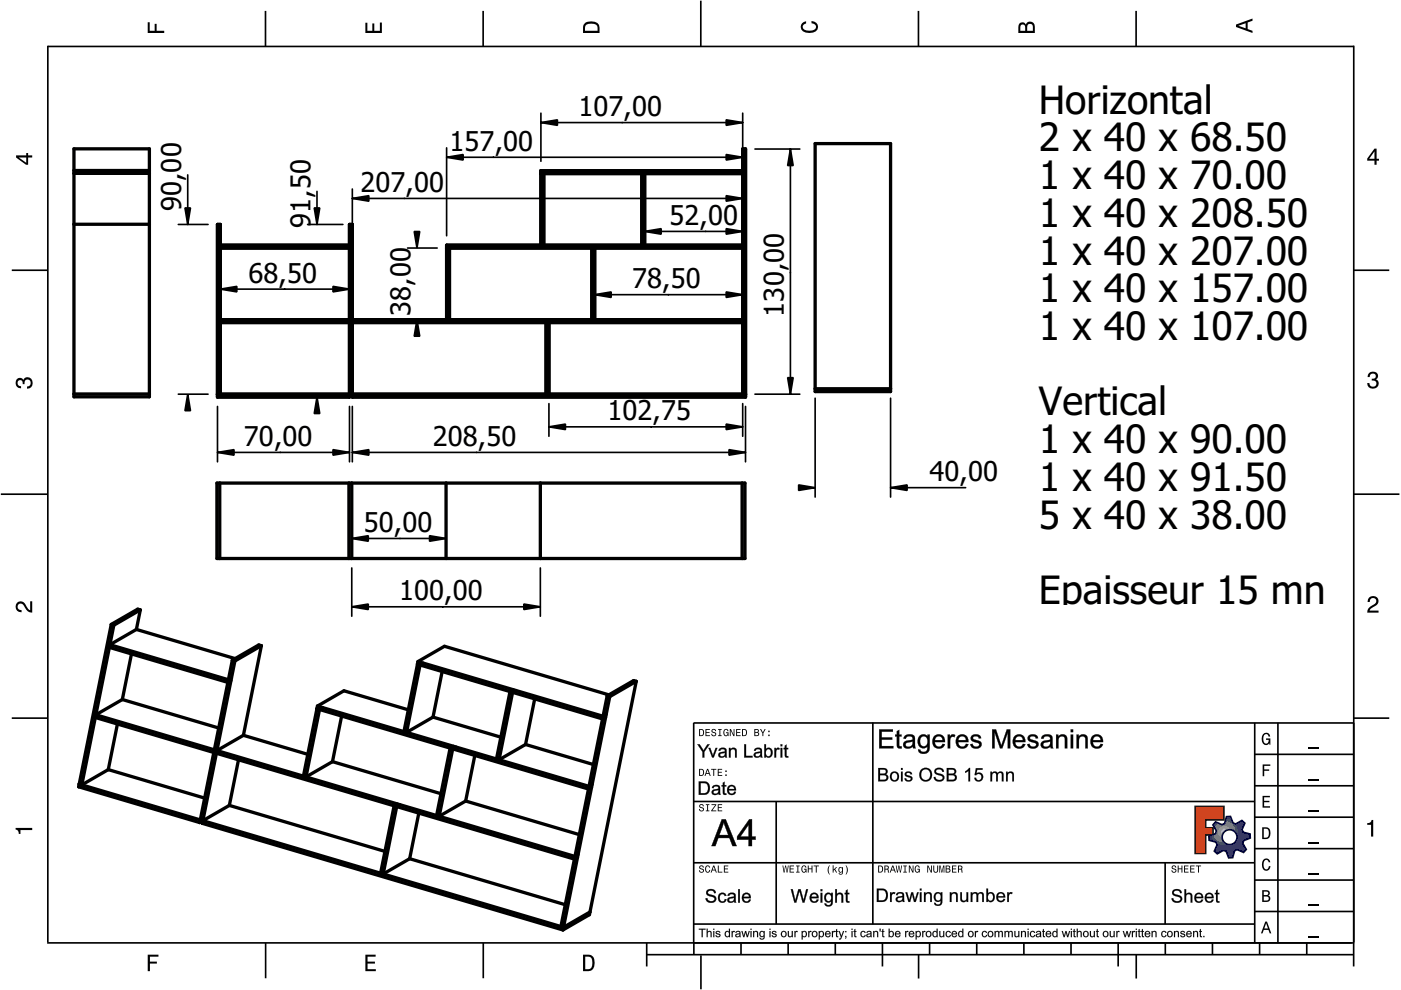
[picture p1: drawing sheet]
<svg xmlns="http://www.w3.org/2000/svg" width="297mm" height="210mm" viewBox="0 0 297 210" stroke-linecap="round" stroke-linejoin="round" font-family="sans-serif">
<defs><g id="words">
<g font-size="8.3">
<text x="220.3" y="24.1">Horizontal</text>
<text x="220.3" y="32.1">2 x 40 x 68.50</text>
<text x="220.3" y="40.1">1 x 40 x 70.00</text>
<text x="220.3" y="48.1">1 x 40 x 208.50</text>
<text x="220.3" y="56.1">1 x 40 x 207.00</text>
<text x="220.3" y="64.1">1 x 40 x 157.00</text>
<text x="220.3" y="72.1">1 x 40 x 107.00</text>
<text x="220.3" y="88.1">Vertical</text>
<text x="220.3" y="96.1">1 x 40 x 90.00</text>
<text x="220.3" y="104.1">1 x 40 x 91.50</text>
<text x="220.3" y="112.1">5 x 40 x 38.00</text>
<text x="220.3" y="128.1">Epaisseur 15 mn</text>
</g>
<g font-size="5.8">
<text x="122.6" y="24.6">107,00</text>
<text x="95.3" y="31.9">157,00</text>
<text x="76.4" y="40.7">207,00</text>
<text x="38.4" y="44.8" transform="rotate(-90 38.4 44.8)">90,00</text>
<text x="141.9" y="47.7">52,00</text>
<text x="65.8" y="48.3" transform="rotate(-90 65.8 48.3)">91,50</text>
<text x="52.7" y="59.9">68,50</text>
<text x="134" y="61.1">78,50</text>
<text x="87" y="67" transform="rotate(-90 87 67)">38,00</text>
<text x="166.2" y="67.1" transform="rotate(-90 166.2 67.1)">130,00</text>
<text x="128.8" y="89.1">102,75</text>
<text x="51.7" y="94.5">70,00</text>
<text x="91.7" y="94.5">208,50</text>
<text x="197" y="102">40,00</text>
<text x="77.1" y="112.8">50,00</text>
<text x="84.6" y="127.3">100,00</text>
</g>
</g></defs>
<g fill="none" stroke="#000" stroke-width=".35">
<path d="M10.1 9.7v190.1M10.1 9.9h277M56.3 2.3v7.5M102.4 2.3v7.5M148.6 .1v9.8M194.7 2.3v7.5M240.9 2.3v7.5M287 9.7v195.2M2.5 57.3h7.5M287.1 57.3h7.4M.2 104.8h10M287 104.8h9.7"/>
<path d="M2.5 152.3h7.5M147 153.3h140.1M147.1 153.3v49.1M185.1 153.2v42.8M266 159.9h21M266 153.3v46.7M270.9 153.3v46.7M287.1 152.3h7.4M147 169.9h119M164.6 169.9v26M266 179.9h21M266 173.3h21"/>
<path d="M266 166.6h21M10 199.9h277.1M56.3 199.9v7.5M102.5 199.9v7.5M137.1 199.9v5M147 195.9h119M147 182.9h119M157.1 199.9v2.5M167.1 199.9v2.5M177.1 199.9v2.5M187.1 199.9v5M197.1 199.9v2.5"/>
<path d="M207.1 199.9v2.5M217.1 199.9v2.5M227.1 199.9v2.5M237.1 199.9v5M247 182.9v13M247.1 199.9v2.5M257.1 199.9v2.5M266 193.3h21M266 186.6h21M267.1 199.9v2.5M277.1 199.9v2.5M137.1 202.4h150"/>
<path d="M148.6 202.6v7.2M194.8 202.4v5.1M240.9 202.4v5.1"/>
</g>
<g fill="#000">
<path d="M31.3 4.7h.4v1.8h1.1v-1.4h.4v1.4h1.6v.5h-3.5z" fill-rule="evenodd"/>
<path d="M77.5 4.8h.4v1.7h1v-1.5h.5v1.5h1.1v-1.7h.5v2.2h-3.5z" fill-rule="evenodd"/>
<path d="M124.1 4.9a2.19 2.19 0 0 0-.5 2.1h3.5v-1.2a1.42 1.42 0 0 0-1.7-1.3zM124.3 5.2a2.14 2.14 0 0 1 2.3 .3l.1 1h-2.7l.1-1z" fill-rule="evenodd"/>
<path d="M170.1 4.9l.8-.4v.5a.7 .7 0 0 0-.7 .5 .7 .7 0 0 0 .3 .8 1.69 1.69 0 0 0 2.5-.6 .9 .9 0 0 0-.9-.8v-.5a1.24 1.24 0 0 1 1.3 1.1 1.24 1.24 0 0 1-1 1.4 2.22 2.22 0 0 1-2.5-.7l-.1-.5z" fill-rule="evenodd"/>
<path d="M216.1 5l-.2 .8v1.2h3.5v-1.3a.98 .98 0 0 0-.7-1.1 .98 .98 0 0 0-1.2 .6 .84 .84 0 0 0-1.4-.2zM216.4 5.3a.54 .54 0 0 1 .7-.1 .54 .54 0 0 1 .3 .6v.7h-1.1zM217.9 5.2a.62 .62 0 0 1 .7-.1 .62 .62 0 0 1 .4 .6v.8h-1.2z" fill-rule="evenodd"/>
<path d="M262.1 5.2v.5l3.5 1.3v-.5l-1.1-.3v-1.4l1.1-.4v-.5zM262.6 5.5l1.5-.6v1.1z" fill-rule="evenodd"/>
<path d="M3.4 32.9v.5l2.1 1.5h.5v-1.5h.8v-.5h-.8v-.5h-.4v.5zM4 33.4h1.6v1.1z" fill-rule="evenodd"/>
<path d="M291.4 31.5l-1.5 2.1v.5h1.5v.8h.5v-.8h.5v-.4h-.5v-2.2zM291.4 32.1v1.6h-1.1z" fill-rule="evenodd"/>
<path d="M3.6 80.4a.86 .86 0 0 1 1.4 .1 1.06 1.06 0 0 1 1.2-.5 1.06 1.06 0 0 1 .7 1.2 1.1 1.1 0 0 1-1.2 1.2v-.4a.71 .71 0 0 0 .8-1 .71 .71 0 0 0-1.3-.1v.6h-.4a.61 .61 0 0 0-.3-.8 .61 .61 0 0 0-.8 .2 .61 .61 0 0 0 .2 .8l.6 .2v.4a1.15 1.15 0 0 1-1.2-.6 1.15 1.15 0 0 1 .3-1.3z" fill-rule="evenodd"/>
<path d="M290.3 79.1a1.08 1.08 0 0 1 1.3-.2 1.08 1.08 0 0 1 .5 1.3l-.4 .2a1.06 1.06 0 0 1 .6 1.3 1.06 1.06 0 0 1-1.2 .7 1.1 1.1 0 0 1-1.2-1.2h.4a.71 .71 0 0 0 1 .8 .71 .71 0 0 0 .1-1.3h-.6v-.4a.61 .61 0 0 0 .8-.3 .61 .61 0 0 0-.2-.8 .61 .61 0 0 0-.8 .2l-.2 .5h-.4z" fill-rule="evenodd"/>
<path d="M3.6 127.8a1.22 1.22 0 0 1 2 .7l.4 .6 .4 .3v-1.9h.4v2.4a1.8 1.8 0 0 1-1.7-1.4 .71 .71 0 0 0-.9-.5 .71 .71 0 0 0-.5 .8 .71 .71 0 0 0 .9 .6v.4a1.18 1.18 0 0 1-1.2-.6 1.18 1.18 0 0 1 .2-1.4z" fill-rule="evenodd"/>
<path d="M290.3 126.7a1.18 1.18 0 0 1 1.9 .3 1.18 1.18 0 0 1-1 1.7l-.5 .3-.3 .5h1.9v.4h-2.4a1.8 1.8 0 0 1 1.4-1.7 .71 .71 0 0 0 .5-.9 .71 .71 0 0 0-.9-.5 .71 .71 0 0 0-.5 .8h-.4z" fill-rule="evenodd"/>
<path d="M148.2 154.6v1.5h.5a.77 .77 0 0 0 .6-.8 .77 .77 0 0 0-.6-.7zM148.4 154.8a.58 .58 0 0 1 .7 .5 .58 .58 0 0 1-.7 .6zM149.6 154.6v1.5h.9v-.2h-.7v-.5h.6v-.2h-.6v-.4h.7v-.2zM151 154.7a.53 .53 0 0 0 0 .6 .53 .53 0 0 0 .6 .2 .32 .32 0 0 1-.3 .5 .32 .32 0 0 1-.3-.4h-.2a.5 .5 0 0 0 .7 .5 .5 .5 0 0 0 .1-.8l-.4-.1a.28 .28 0 0 1-.1-.4 .28 .28 0 0 1 .4-.1 .28 .28 0 0 1 .1 .3h.2a.51 .51 0 0 0-.3-.4 .51 .51 0 0 0-.5 .1zM152.3 154.6v.2h.2v1.1h-.2v.2h.7v-.2h-.3v-1.1h.3v-.2zM153.5 154.7a.81 .81 0 0 0 .5 1.4l.3-.2 .2 .2v-.8h-.6v.1h.4l-.2 .5a.6 .6 0 0 1-.5-.6 .6 .6 0 0 1 .4-.6l.2 .3h.2l-.1-.3a.53 .53 0 0 0-.8 0zM154.7 154.6v1.5h.2v-1.3l.6 1.3h.2v-1.5h-.2v1.2l-.5-1.2zM156.1 154.6v1.5h.9v-.2h-.7v-.5h.6v-.2h-.6v-.4h.7v-.2zM157.3 154.6v1.5h.5a.77 .77 0 0 0 .6-.8 .77 .77 0 0 0-.6-.7zM157.5 154.8a.58 .58 0 0 1 .7 .5 .58 .58 0 0 1-.7 .6zM159.9 154.6v1.5h.6a.42 .42 0 0 0 .5-.3 .42 .42 0 0 0-.3-.5l.2-.2-.1-.4zM160.1 154.8h.3a.23 .23 0 0 1 .3 .2 .23 .23 0 0 1-.3 .2h-.3zM160.1 155.4h.4a.26 .26 0 0 1 .3 .2 .26 .26 0 0 1-.3 .3h-.4zM161.1 154.6l.5 .9v.6h.2v-.6l.5-.9h-.2l-.4 .7-.3-.7zM162.9 155.8v.3h.3v-.3zM162.9 154.9v.3h.3v-.3z" fill-rule="evenodd"/>
<path d="M267.8 155.7a.85 .85 0 0 1 .9-.3 .85 .85 0 0 1 .6 .8h-.3l-.1-.3a.49 .49 0 0 0-.4-.3 .49 .49 0 0 0-.5 .3 1.2 1.2 0 0 0 .4 1.8 .66 .66 0 0 0 .6-.8h-.6v-.3h.9v1.3h-.1l-.1-.3-.3 .3a.85 .85 0 0 1-1.2-.7v-1.1z" fill-rule="evenodd"/>
<path d="M3.3 175.5h3.5v.5h-2.5v.8h-.3a.77 .77 0 0 0-.7-.9z" fill-rule="evenodd"/>
<path d="M148.4 170.6a.53 .53 0 0 0 0 .6 .53 .53 0 0 0 .6 .2 .32 .32 0 0 1-.3 .5 .32 .32 0 0 1-.3-.4h-.2a.5 .5 0 0 0 .7 .6 .5 .5 0 0 0 .1-.9l-.4-.1a.28 .28 0 0 1-.1-.4 .28 .28 0 0 1 .4-.1 .28 .28 0 0 1 .1 .4h.2a.51 .51 0 0 0-.3-.5 .51 .51 0 0 0-.5 .1zM149.7 170.5v.2h.2v1.1h-.2v.2h.7v-.2h-.3v-1.1h.3v-.2zM150.8 170.5v.2h.8l-.8 1.3h1.1v-.2h-.9l.9-1.3zM152.2 170.5v1.5h.9v-.2h-.7v-.5h.6v-.2h-.6v-.4h.7v-.2z" fill-rule="evenodd"/>
<path d="M148.2 163v1.5h.5a.77 .77 0 0 0 .6-.7 .77 .77 0 0 0-.6-.8zM148.4 163.2a.57 .57 0 0 1 .7 .6 .57 .57 0 0 1-.7 .5zM149.9 163l-.5 1.5h.2l.1-.4h.6l.2 .4h.2l-.6-1.5zM150 163.2l.3 .7h-.5zM150.8 163v.2h.4v1.3h.2v-1.3h.5v-.2zM152.2 163v1.5h.9v-.2h-.7v-.5h.6v-.2h-.6v-.4h.7v-.2zM153.8 164.2v.3h.3v-.3zM153.8 163.4v.3h.3v-.3z" fill-rule="evenodd"/>
<path d="M253.4 171h6.1v2.8h-3.9v1.7h1.6v1.5h-1.6v4h-2.2z" fill-rule="evenodd"/>
<path d="M257.7 174.3l-.5 .6 .7 1.3-.2 .6-1.4 .5v.9l1.5 .4 .3 .5-.7 1.4 .7 .5 1.3-.7 .6 .2 .5 1.4 .9-.1 .3-1.4 .6-.3 1.4 .6 .5-.6-.7-1.3 .2-.6 1.4-.5-.1-.9-1.4-.4-.3-.5 .6-1.4-.6-.6-1.3 .8-.6-.2-.5-1.4h-.9l-.4 1.5-.5 .2zM259.1 177.5a1.6 1.6 0 0 1 3.2 0 1.6 1.6 0 0 1-3.2 0z" fill-rule="evenodd"/>
<path d="M267.7 168.7h1.5v.3h-1.2v.8h1.1v.3h-1.1v.8h1.3v.3h-1.6z" fill-rule="evenodd"/>
<path d="M267.7 162.1h1.6v.3h-1.3v.7h1.1v.3h-1.1v1.2h-.3z" fill-rule="evenodd"/>
<path d="M267.6 175.4v2.5h.8a1.37 1.37 0 0 0 .7-2.2 1.56 1.56 0 0 0-1.5-.3zM267.9 175.7a.98 .98 0 0 1 1.2 .7 .98 .98 0 0 1-.7 1.2h-.5z" fill-rule="evenodd"/>
<path d="M289.9 174.5a.77 .77 0 0 0 .9-.6h.4v3.5h-.5v-2.5h-.8z" fill-rule="evenodd"/>
<path d="M148.4 183.6a.53 .53 0 0 0 0 .6 .53 .53 0 0 0 .6 .2 .32 .32 0 0 1-.3 .5 .32 .32 0 0 1-.3-.4h-.2a.5 .5 0 0 0 .7 .6 .5 .5 0 0 0 .1-.9l-.4-.1a.28 .28 0 0 1-.1-.4 .28 .28 0 0 1 .4-.1 .28 .28 0 0 1 .1 .4h.2a.51 .51 0 0 0-.3-.5 .51 .51 0 0 0-.5 .1zM149.6 183.7l-.1 .2a.67 .67 0 0 0 .1 .9 .67 .67 0 0 0 .8 .1l.2-.4h-.2l-.2 .3a.6 .6 0 0 1-.5-.5 .6 .6 0 0 1 .4-.6l.3 .3h.2l-.2-.4a.5 .5 0 0 0-.8 .1zM151.2 183.5l-.5 1.5h.2l.1-.4h.6l.2 .4h.2l-.6-1.5zM151.3 183.7l.3 .7h-.5zM152.2 183.5v1.5h1v-.2h-.8v-1.3zM153.5 183.5v1.5h.9v-.2h-.7v-.5h.6v-.2h-.6v-.4h.7v-.2z" fill-rule="evenodd"/>
<path d="M165.9 183.5l.3 1.5h.1l.3-1.3 .2 1.3h.2l.2-1.5h-.1l-.2 1.3-.2-1.3h-.2l-.2 1.3-.2-1.3zM167.4 183.5v1.5h1v-.2h-.8v-.5h.7v-.2h-.7v-.4h.7v-.2zM168.8 183.5v.2h.3v1.1h-.3v.2h.7v-.2h-.2v-1.1h.2v-.2zM170.1 183.7a.82 .82 0 0 0 .5 1.3l.3-.2 .1 .2v-.8h-.5v.2h.3l-.2 .4a.6 .6 0 0 1-.5-.5 .6 .6 0 0 1 .5-.6l.2 .3h.2l-.2-.4a.53 .53 0 0 0-.7 .1zM171.3 183.5v1.5h.2v-.7h.6v.7h.2v-1.5h-.2v.6h-.6v-.6zM172.5 183.5v.2h.5v1.3h.2v-1.3h.4v-.2zM175.8 183.5a1.35 1.35 0 0 0 .2 1.9 1.84 1.84 0 0 1 0-1.9zM176.5 183.5v1.5h.2v-.4l.2-.2 .4 .6h.2l-.4-.7 .4-.5h-.2l-.6 .6v-.9zM177.9 184a.59 .59 0 0 0-.2 .7 .59 .59 0 0 0 .7 .3l.1-.2a.31 .31 0 0 1-.1 .5 .31 .31 0 0 1-.4-.2h-.2a.47 .47 0 0 0 .5 .4 .47 .47 0 0 0 .4-.5v-1.2h-.2v.2l-.3-.2zM178 184.1l.1-.1a.42 .42 0 0 1 .4 .4 .42 .42 0 0 1-.4 .5l-.1-.3zM179.3 183.5a1.85 1.85 0 0 1 0 1.9 1.22 1.22 0 0 0 0-1.9z" fill-rule="evenodd"/>
<path d="M186.2 183.5v1.5h.5a.77 .77 0 0 0 .6-.7 .77 .77 0 0 0-.6-.8zM186.4 183.7a.58 .58 0 0 1 .6 .6 .58 .58 0 0 1-.6 .5zM187.5 183.5v1.5h.2v-.6a.45 .45 0 0 1 .5 .1 .45 .45 0 0 1 .1 .5h.2l-.2-.7a.42 .42 0 0 0 .1-.5 .42 .42 0 0 0-.4-.3zM187.7 183.7h.2a.26 .26 0 0 1 .4 .3 .26 .26 0 0 1-.4 .2h-.2zM189.2 183.5l-.6 1.5h.2l.2-.4h.6l.1 .4h.2l-.5-1.5zM189.3 183.7l.2 .7h-.4zM189.9 183.5l.3 1.5h.2l.2-1.3 .2 1.3h.2l.3-1.5h-.2l-.2 1.3-.2-1.3h-.2l-.2 1.3-.2-1.3zM191.5 183.5v.2h.3v1.1h-.3v.2h.8v-.2h-.3v-1.1h.3v-.2zM192.7 183.5v1.5h.2v-1.2l.5 1.2h.3v-1.5h-.2v1.2l-.6-1.2zM194.1 183.7a.81 .81 0 0 0 .5 1.3l.3-.2 .1 .2v-.8h-.5v.2h.3l-.2 .4a.6 .6 0 0 1-.5-.5 .6 .6 0 0 1 .5-.6l.2 .3h.2l-.2-.4a.53 .53 0 0 0-.7 .1zM196.6 183.5v1.5h.2v-1.2l.6 1.2h.2v-1.5h-.2v1.2l-.6-1.2zM197.9 183.5v.9a.52 .52 0 0 0 .5 .6 .52 .52 0 0 0 .5-.6v-.9h-.2v.9a.33 .33 0 0 1-.3 .5 .33 .33 0 0 1-.3-.5v-.9zM199.2 183.5v1.5h.1v-1.4l.3 1.4h.2l.3-1.4v1.4h.1v-1.5h-.2l-.3 1.3-.3-1.3zM200.5 183.5v1.5h.6a.42 .42 0 0 0 .4-.3 .42 .42 0 0 0-.2-.5l.2-.2-.1-.4zM200.7 183.7h.3a.23 .23 0 0 1 .3 .2 .23 .23 0 0 1-.3 .2h-.3zM200.7 184.3h.3a.26 .26 0 0 1 .3 .3 .26 .26 0 0 1-.3 .2h-.3zM201.8 183.5v1.5h1v-.2h-.8v-.5h.7v-.2h-.7v-.4h.8v-.2zM203.1 183.5v1.5h.2v-.6a.45 .45 0 0 1 .5 .1 .45 .45 0 0 1 .1 .5h.2l-.2-.7a.42 .42 0 0 0 .1-.5 .42 .42 0 0 0-.4-.3zM203.3 183.7h.3a.26 .26 0 0 1 .3 .3 .26 .26 0 0 1-.4 .2h-.2z" fill-rule="evenodd"/>
<path d="M248.5 183.6a.53 .53 0 0 0 0 .6 .53 .53 0 0 0 .6 .2 .32 .32 0 0 1-.2 .5 .32 .32 0 0 1-.3-.4h-.2a.5 .5 0 0 0 .6 .6 .5 .5 0 0 0 .2-.9l-.4-.1a.28 .28 0 0 1-.1-.4 .28 .28 0 0 1 .3-.1 .28 .28 0 0 1 .2 .4h.2a.51 .51 0 0 0-.3-.5 .51 .51 0 0 0-.6 .1zM249.7 183.5v1.5h.2v-.7h.6v.7h.2v-1.5h-.2v.6h-.6v-.6zM251 183.5v1.5h1v-.2h-.8v-.5h.7v-.2h-.7v-.4h.8v-.2zM252.3 183.5v1.5h1v-.2h-.8v-.5h.7v-.2h-.7v-.4h.8v-.2zM253.5 183.5v.2h.5v1.3h.2v-1.3h.5v-.2z" fill-rule="evenodd"/>
<path d="M268.3 195.4l-1 2.5h.4l.2-.7h1l.3 .7h.3l-.9-2.5zM268.4 195.8l.4 1.1h-.7z" fill-rule="evenodd"/>
<path d="M267.6 188.7v2.5h1a.7 .7 0 0 0 .7-.5 .7 .7 0 0 0-.4-.8 .61 .61 0 0 0 .3-.8 .61 .61 0 0 0-.7-.4zM267.9 189h.6a.38 .38 0 0 1 .4 .4 .38 .38 0 0 1-.5 .4h-.5zM267.9 190.1h.6a.44 .44 0 0 1 .5 .4 .44 .44 0 0 1-.5 .4h-.6z" fill-rule="evenodd"/>
<path d="M267.8 182.3a.85 .85 0 0 1 .9-.3 .85 .85 0 0 1 .6 .8h-.3l-.1-.2a.47 .47 0 0 0-.4-.3 .47 .47 0 0 0-.4 .3 1.21 1.21 0 0 0 .4 1.7 .64 .64 0 0 0 .5-.7h.4a.89 .89 0 0 1-.8 1 .89 .89 0 0 1-1-.7v-1.1z" fill-rule="evenodd"/>
<path d="M31.3 202.4h2.3v.4h-1.8v1.1h1.5v.4h-1.5v1.6h-.5z" fill-rule="evenodd"/>
<path d="M77.5 202.4h2.1v.4h-1.7v1.1h1.6v.4h-1.6v1.2h1.8v.4h-2.2z" fill-rule="evenodd"/>
<path d="M123.6 202.4v3.5h1.2a1.42 1.42 0 0 0 1.3-1.7 1.38 1.38 0 0 0-1.3-1.8zM124.1 202.8l1 .1a1.89 1.89 0 0 1 0 2.5l-1 .1z" fill-rule="evenodd"/>
</g>
<path d="M277.3 158.6h2.2M277.3 178.6h2.2M277.3 172h2.2M277.3 165.3h2.2M277.3 198.6h2.2M277.3 192h2.2M277.3 185.3h2.2" fill="none" stroke="#000" stroke-width=".25"/>
<g fill="#000">
<path d="M186.4 154.6h2.9v.6l-2.4-.1v1.3l2.3-.1v.6l-2.3-.1v1.4h2.5v.5h-3zM186.4 154.7v4h3v-.5h-2.5v-1.4h2.3v-.4h-2.3v-1.3h2.4v-.4zM190.1 155l.6-.3-.1 1.1 .6-.1v.5l-.6-.1 .1 1.7a.31 .31 0 0 0 .1 .4 .31 .31 0 0 0 .4 0v.5a.77 .77 0 0 1-.8-.1 .77 .77 0 0 1-.3-.8l.1-1.7-.4 .1v-.5l.4 .1zM190.2 155v.8h-.4v.3h.4v1.7a.69 .69 0 0 0 .2 .8 .69 .69 0 0 0 .8 0l-.1-.4a.36 .36 0 0 1-.4 0 .36 .36 0 0 1-.1-.4v-1.7h.5v-.3h-.5v-1.1zM191.9 156a1.32 1.32 0 0 1 2.1 .4v1.7l.2 .6h-.6l-.1-.4a1.27 1.27 0 0 1-2-.2 1.21 1.21 0 0 1 1.5-1.2l.5-.1a.74 .74 0 0 0-.7-.7 .74 .74 0 0 0-.8 .6l-.5-.1zM191.9 156l-.3 .6 .4 .1a.77 .77 0 0 1 .6-.6 .77 .77 0 0 1 .8 .2l.1 .5-1.3 .3a.86 .86 0 0 0-.6 1.2 .86 .86 0 0 0 1.2 .4l.8-.5v.5h.5l-.1-.6v-1.8a1.36 1.36 0 0 0-2.1-.3zM192.2 157.6a.51 .51 0 0 0 0 .7 .51 .51 0 0 0 .7 0l.5-.4 .1-.7zM192.1 157.5l1.4-.3a.9 .9 0 0 1-.4 1 .9 .9 0 0 1-1.1-.1zM194.9 156a1.13 1.13 0 0 1 1.8 .1l-.1-.4h.5v2.6a1.34 1.34 0 0 1-.8 1.5 1.34 1.34 0 0 1-1.6-.6l-.1-.3h.5a.78 .78 0 0 0 .8 .5 .78 .78 0 0 0 .7-.5v-.6a1.12 1.12 0 0 1-1.9-.3 1.86 1.86 0 0 1 .2-2zM195 156.1a1.47 1.47 0 0 0-.3 1.6 1.47 1.47 0 0 0 1.4 .9l.5-.4v.6a.79 .79 0 0 1-.5 .6 .79 .79 0 0 1-.8-.1l-.2-.3-.4-.1a1.25 1.25 0 0 0 1.5 .9 1.25 1.25 0 0 0 .9-1.5v-2.5h-.4v.4a1.12 1.12 0 0 0-1.7-.1zM195.3 156.4a1.05 1.05 0 0 0-.2 1.1 1.05 1.05 0 0 0 1 .7 1.07 1.07 0 0 0 .5-1.2 1.07 1.07 0 0 0-1-.8zM195.3 156.3a.84 .84 0 0 1 1-.1 .84 .84 0 0 1 .4 1 .86 .86 0 0 1-.9 1.1 .86 .86 0 0 1-.8-1.1zM198 156.1a1.37 1.37 0 0 1 1.7-.3 1.37 1.37 0 0 1 .7 1.6l-2.2-.1a.83 .83 0 0 0 .7 1 .83 .83 0 0 0 .9-.6l.6 .1a1.45 1.45 0 0 1-2 .8 1.45 1.45 0 0 1-.6-2zM198.1 156.1a1.48 1.48 0 0 0-.2 2 1.48 1.48 0 0 0 2 .4l.4-.7-.5-.1a.85 .85 0 0 1-1 .6 .85 .85 0 0 1-.6-1h2.2a1.86 1.86 0 0 0-.6-1.4l-1-.2zM198.5 156.3l-.3 .6h1.6a.77 .77 0 0 0-.4-.7 .77 .77 0 0 0-.9 .1zM198.5 156.3l.3-.2h.5l.4 .3 .2 .6h-1.7zM200.9 155.7h.5v.5a.68 .68 0 0 1 1.1-.3l-.1 .5a.54 .54 0 0 0-.9 .2v2.1h-.6zM200.9 155.8v2.9h.5v-1.6a.65 .65 0 0 1 .2-.7 .65 .65 0 0 1 .8-.1l.1-.4a.74 .74 0 0 0-1.1 .3v-.4zM203 156.1a1.37 1.37 0 0 1 1.7-.3 1.37 1.37 0 0 1 .6 1.6l-2.1-.1a.83 .83 0 0 0 .6 1 .83 .83 0 0 0 1-.6l.5 .1a1.45 1.45 0 0 1-1.9 .8 1.45 1.45 0 0 1-.7-2zM203 156.1a1.48 1.48 0 0 0-.1 2 1.48 1.48 0 0 0 1.9 .4l.5-.7-.5-.1a.85 .85 0 0 1-1 .6 .85 .85 0 0 1-.6-1h2.1a1.86 1.86 0 0 0-.6-1.4l-1-.2zM203.5 156.3l-.3 .6h1.6a.77 .77 0 0 0-.5-.7 .77 .77 0 0 0-.8 .1zM203.4 156.3l.4-.2h.5l.3 .3 .2 .6h-1.6zM206 156l.1-.1a1.21 1.21 0 0 1 2 .6l-.6 .1a.64 .64 0 0 0-.6-.5 .64 .64 0 0 0-.6 .5l.7 .3a.94 .94 0 0 1 1 .3 .94 .94 0 0 1 0 1.1 1.35 1.35 0 0 1-2.3-.5l.5-.1a.67 .67 0 0 0 .7 .6 .67 .67 0 0 0 .7-.6l-.4-.2a1.34 1.34 0 0 1-1.4-1zM206 156a.78 .78 0 0 0-.1 .9 .78 .78 0 0 0 .8 .4l.3 .1a.49 .49 0 0 1 .6 .5 .49 .49 0 0 1-.6 .4l-.6-.1-.2-.5-.5 .1a1.23 1.23 0 0 0 1.2 .9 1.23 1.23 0 0 0 1.2-.9 1.39 1.39 0 0 0-1.5-1l-.3-.1a.62 .62 0 0 1 .5-.7 .62 .62 0 0 1 .7 .4v.2l.5-.1a1.22 1.22 0 0 0-2-.5zM210.3 154.6h.9l1.1 3.5 1.1-3.5h.8v4.1h-.6l.1-3.4-1.2 3.4h-.5l-1.1-3.4v3.4h-.6zM210.4 154.7v4h.5v-3.5l1.1 3.5h.5l1.2-3.4v3.4h.5v-4h-.7l-1.2 3.5-1.1-3.5zM215.1 156.1a1.37 1.37 0 0 1 1.6-.3 1.37 1.37 0 0 1 .7 1.6l-2.1-.1a.83 .83 0 0 0 .6 1 .83 .83 0 0 0 1-.6l.5 .1a1.45 1.45 0 0 1-2 .8 1.45 1.45 0 0 1-.6-2zM215.1 156.1a1.48 1.48 0 0 0-.1 2 1.48 1.48 0 0 0 1.9 .4l.5-.7-.5-.1a.85 .85 0 0 1-1.1 .6 .85 .85 0 0 1-.6-1h2.2a1.86 1.86 0 0 0-.6-1.4l-1-.2zM215.5 156.3l-.2 .6h1.5a.77 .77 0 0 0-.4-.7 .77 .77 0 0 0-.9 .1zM215.5 156.3l.4-.2h.4l.4 .3 .2 .6h-1.7zM218.1 156l.1-.1a1.21 1.21 0 0 1 1.9 .6l-.5 .1a.64 .64 0 0 0-.6-.5 .64 .64 0 0 0-.6 .5l.6 .3a.94 .94 0 0 1 1 .3 .94 .94 0 0 1 .1 1.1 1.35 1.35 0 0 1-2.3-.5l.5-.1a.67 .67 0 0 0 .7 .6 .67 .67 0 0 0 .6-.6l-.3-.2a1.34 1.34 0 0 1-1.5-1zM218.1 156a.78 .78 0 0 0-.1 .9 .78 .78 0 0 0 .7 .4l.4 .1a.49 .49 0 0 1 .6 .5 .49 .49 0 0 1-.7 .4l-.5-.1-.2-.5-.5 .1a1.23 1.23 0 0 0 1.2 .9 1.23 1.23 0 0 0 1.2-.9 1.39 1.39 0 0 0-1.5-1l-.3-.1a.62 .62 0 0 1 .5-.7 .62 .62 0 0 1 .7 .4v.2l.5-.1a1.22 1.22 0 0 0-2-.5zM221 156a1.32 1.32 0 0 1 2.2 .4v1.7l.2 .6h-.6l-.1-.4a1.27 1.27 0 0 1-2.1-.2 1.21 1.21 0 0 1 1.5-1.2l.6-.1a.74 .74 0 0 0-.7-.7 .74 .74 0 0 0-.8 .6l-.5-.1zM221.1 156l-.4 .6 .5 .1a.77 .77 0 0 1 .5-.6 .77 .77 0 0 1 .8 .2l.2 .5-1.3 .3a.86 .86 0 0 0-.7 1.2 .86 .86 0 0 0 1.3 .4l.7-.5 .1 .5h.5l-.2-.6v-1.8a1.36 1.36 0 0 0-2-.3zM221.3 157.6a.51 .51 0 0 0 .1 .7 .51 .51 0 0 0 .7 0l.5-.4 .1-.7zM221.3 157.5l1.4-.3a.9 .9 0 0 1-.4 1 .9 .9 0 0 1-1.1-.1zM223.9 155.7h.5v.5a1.05 1.05 0 0 1 1.2-.5 1.05 1.05 0 0 1 .7 1.2v1.8h-.5v-1.8a.69 .69 0 0 0-.8-.8 .69 .69 0 0 0-.6 1v1.6h-.5zM223.9 155.8v2.9h.5v-1.6a.74 .74 0 0 1 .6-1 .74 .74 0 0 1 .8 .8v1.8h.5l-.1-2.3a1.05 1.05 0 0 0-.9-.7 1.05 1.05 0 0 0-1 .6l.1-.5zM227 154.6h.5v.7h-.5zM227 154.7v.5h.5v-.5zM227 155.7h.5v3h-.5zM227 155.8v2.9h.5v-2.9zM228.2 155.7h.5v.5a1.05 1.05 0 0 1 1.3-.5 1.05 1.05 0 0 1 .6 1.2v1.8h-.5v-1.8a.69 .69 0 0 0-.8-.8 .69 .69 0 0 0-.5 1v1.6h-.6zM228.3 155.8v2.9h.5l-.1-1.6a.74 .74 0 0 1 .6-1 .74 .74 0 0 1 .9 .8l-.1 1.8h.5v-2.3a1.05 1.05 0 0 0-.9-.7 1.05 1.05 0 0 0-1 .6v-.5zM231.6 156.1a1.37 1.37 0 0 1 1.6-.3 1.37 1.37 0 0 1 .7 1.6l-2.2-.1a.83 .83 0 0 0 .7 1 .83 .83 0 0 0 1-.6l.5 .1a1.45 1.45 0 0 1-2 .8 1.45 1.45 0 0 1-.6-2zM231.6 156.1a1.48 1.48 0 0 0-.2 2 1.48 1.48 0 0 0 2 .4l.5-.7-.6-.1a.85 .85 0 0 1-1 .6 .85 .85 0 0 1-.6-1h2.2a1.86 1.86 0 0 0-.6-1.4l-1-.2zM232 156.3l-.3 .6h1.6a.77 .77 0 0 0-.4-.7 .77 .77 0 0 0-.9 .1zM232 156.3l.3-.2h.5l.4 .3 .2 .6h-1.7z"/>
<path d="M186.4 154.7h2.9v.4h-2.4v1.3h2.3v.4h-2.3v1.4h2.5v.5h-3zM190.2 155l.4-.3v1.1h.5v.3h-.5v1.7a.33 .33 0 0 0 .2 .4 .33 .33 0 0 0 .3 0l.1 .5a.72 .72 0 0 1-.8-.1 .72 .72 0 0 1-.2-.8v-1.7h-.4v-.3h.4zM191.9 156a1.4 1.4 0 0 1 2.1 .3l.1 2.4h-.5l-.1-.4a1.19 1.19 0 0 1-2-.4 1.19 1.19 0 0 1 1.5-1h.3a.41 .41 0 0 0 .2-.5 .41 .41 0 0 0-.5-.3l-.7 .1-.3 .5-.4-.1zM192.2 157.6a.54 .54 0 0 0 0 .7 .54 .54 0 0 0 .7 0 .89 .89 0 0 0 .6-1.1zM195 156a1.14 1.14 0 0 1 1.7 .1v-.3h.4v2.5a1.31 1.31 0 0 1-.8 1.5 1.31 1.31 0 0 1-1.6-.6v-.3l.4 .1a.82 .82 0 0 0 1.1 .4 .82 .82 0 0 0 .4-1.1 1.26 1.26 0 0 1-1.5 .1 1.26 1.26 0 0 1-.5-1.5zM195.3 156.4a1.08 1.08 0 0 0-.3 1.2 1.08 1.08 0 0 0 1.1 .6 1.1 1.1 0 0 0 .6-1.2 1.1 1.1 0 0 0-1.1-.9zM198.1 156.1a1.35 1.35 0 0 1 1.6-.3 1.35 1.35 0 0 1 .7 1.5h-2.2a.84 .84 0 0 0 .6 1 .84 .84 0 0 0 1-.6l.5 .1a1.42 1.42 0 0 1-1.9 .8 1.42 1.42 0 0 1-.6-2zM198.5 156.3l-.3 .6h1.6a.8 .8 0 0 0-.4-.7 .8 .8 0 0 0-.9 .1zM200.9 155.8h.5v.4a.7 .7 0 0 1 1.1-.3l-.1 .4a.64 .64 0 0 0-.8 .1 .64 .64 0 0 0-.2 .7v1.6h-.5zM203 156.1a1.35 1.35 0 0 1 1.6-.3 1.35 1.35 0 0 1 .7 1.5h-2.1a.84 .84 0 0 0 .6 1 .84 .84 0 0 0 1-.6l.5 .1a1.42 1.42 0 0 1-1.9 .8 1.42 1.42 0 0 1-.7-2zM203.4 156.3l-.2 .6h1.6a.8 .8 0 0 0-.5-.7 .8 .8 0 0 0-.9 .1zM206 156a1.22 1.22 0 0 1 2 .5l-.5 .1a.65 .65 0 0 0-.6-.5 .65 .65 0 0 0-.6 .5l.3 .2a1.32 1.32 0 0 1 1.5 1.2 1.27 1.27 0 0 1-1.2 .7 1.27 1.27 0 0 1-1.2-.9l.5-.1a.7 .7 0 0 0 .7 .6 .7 .7 0 0 0 .7-.6l-.2-.2a1.66 1.66 0 0 1-1.6-1zM210.4 154.7h.8l1.1 3.4 1.2-3.4h.7v4h-.5v-3.4l-1.2 3.4h-.5l-1.1-3.4v3.4h-.5zM215.1 156.1a1.35 1.35 0 0 1 1.6-.3 1.35 1.35 0 0 1 .7 1.5h-2.2a.84 .84 0 0 0 .7 1 .84 .84 0 0 0 1-.6l.5 .1a1.42 1.42 0 0 1-2 .8 1.42 1.42 0 0 1-.6-2zM215.5 156.3l-.2 .6h1.6a.8 .8 0 0 0-.5-.7 .8 .8 0 0 0-.9 .1zM218.1 156a1.22 1.22 0 0 1 2 .5l-.5 .1a.65 .65 0 0 0-.6-.5 .65 .65 0 0 0-.6 .5l.3 .2a1.32 1.32 0 0 1 1.5 1.2 1.27 1.27 0 0 1-1.3 .7 1.27 1.27 0 0 1-1.1-.9l.5-.1a.7 .7 0 0 0 .7 .6 .7 .7 0 0 0 .7-.6l-.2-.2a1.66 1.66 0 0 1-1.6-1zM221.1 156a1.4 1.4 0 0 1 2 .3l.2 2.4h-.5l-.1-.4a1.19 1.19 0 0 1-2.1-.4 1.19 1.19 0 0 1 1.5-1h.3a.41 .41 0 0 0 .2-.5 .41 .41 0 0 0-.4-.3l-.7 .1-.3 .5-.5-.1zM221.3 157.6a.54 .54 0 0 0 .1 .7 .54 .54 0 0 0 .7 0 .89 .89 0 0 0 .6-1.1zM223.9 155.8h.5v.4a1.03 1.03 0 0 1 1.2-.5 1.03 1.03 0 0 1 .7 1.2v1.8h-.5v-1.8a.72 .72 0 0 0-.8-.8 .72 .72 0 0 0-.6 1v1.6h-.5zM227 154.7h.5v.5h-.5zM227 155.8h.5v2.9h-.5zM228.3 155.8h.4v.4a1.03 1.03 0 0 1 1.3-.5 1.03 1.03 0 0 1 .6 1.2v1.8h-.5v-1.8a.72 .72 0 0 0-.8-.8 .72 .72 0 0 0-.5 1v1.6h-.5zM231.6 156.1a1.35 1.35 0 0 1 1.6-.3 1.35 1.35 0 0 1 .7 1.5h-2.2a.84 .84 0 0 0 .6 1 .84 .84 0 0 0 1-.6l.6 .1a1.42 1.42 0 0 1-2 .8 1.42 1.42 0 0 1-.6-2zM232 156.3l-.3 .6h1.7a.8 .8 0 0 0-.5-.7 .8 .8 0 0 0-.9 .1z"/>
<path d="M148.1 165.7h1.4l.6 .2a1.5 1.5 0 0 1 .4 1.6 1.5 1.5 0 0 1-1.3 1h-1.1zM148.2 165.7v2.8h1a1.39 1.39 0 0 0 1.3-1.4 1.39 1.39 0 0 0-1.4-1.4zM148.5 166v2.2h.6a1.11 1.11 0 0 0 1-.9 1.11 1.11 0 0 0-.5-1.2zM148.5 166h.6a1.14 1.14 0 0 1 1.1 1 1.14 1.14 0 0 1-.7 1.2h-1zM151.1 166.7a.89 .89 0 0 1 1-.4 .89 .89 0 0 1 .6 .9l.1 1.3h-.4l-.1-.2a.75 .75 0 0 1-1 .3 .75 .75 0 0 1-.3-1l1.3-.4a.51 .51 0 0 0-.5-.5 .51 .51 0 0 0-.5 .4h-.4zM151.1 166.7l-.2 .4h.4a.54 .54 0 0 1 .9-.3l.1 .4-.9 .2a.63 .63 0 0 0-.5 .7 .88 .88 0 0 0 1.5 .1v.3h.4l-.2-1.6a.98 .98 0 0 0-1.5-.2zM151.4 167.8h-.1a.46 .46 0 0 0 .4 .5 .46 .46 0 0 0 .5-.3l.1-.5zM151.3 167.7l1-.3a.61 .61 0 0 1-.3 .8 .61 .61 0 0 1-.8-.2zM153.2 165.9l.4-.2v.8l.4-.1v.4l-.4-.1v1.2l.1 .3h.3v.3a.56 .56 0 0 1-.6 0 .56 .56 0 0 1-.2-.6l.1-1.2-.3 .1v-.4l.3 .1zM153.3 166v.5h-.3v.2h.3v1.2a.49 .49 0 0 0 .2 .5 .49 .49 0 0 0 .5 .1v-.3a.26 .26 0 0 1-.3 0 .26 .26 0 0 1-.1-.3v-1.2h.4v-.2h-.4v-.7zM154.4 166.7a.97 .97 0 0 1 1.2-.2 .97 .97 0 0 1 .4 1.1h-1.5a.58 .58 0 0 0 .5 .6 .58 .58 0 0 0 .7-.4l.3 .1a.86 .86 0 0 1-1.1 .7 1.17 1.17 0 0 1-.5-1.9zM154.4 166.7a1.03 1.03 0 0 0 0 1.5 1.03 1.03 0 0 0 1.4 0l.2-.3h-.3a.6 .6 0 0 1-.8 .4 .6 .6 0 0 1-.4-.7h1.5a.93 .93 0 0 0-.4-1 .93 .93 0 0 0-1.2 .1zM154.7 166.9l-.2 .4h1.2l-.4-.5zM154.7 166.8l.4-.1 .3 .1 .3 .5h-1.2z"/>
<path d="M148.2 165.7h.9a1.46 1.46 0 0 1 1.4 1.1 1.46 1.46 0 0 1-.7 1.6l-1.6 .1zM148.5 166v2.2h.6a1.12 1.12 0 0 0 1-.9 1.12 1.12 0 0 0-.6-1.2zM151.1 166.7a.88 .88 0 0 1 .9-.3 .88 .88 0 0 1 .7 .8l.1 1.3h-.4l-.1-.2a.75 .75 0 0 1-.9 .3 .75 .75 0 0 1-.4-.9l.4-.3 .9-.2a.52 .52 0 0 0-.4-.5 .52 .52 0 0 0-.6 .4h-.4zM151.4 167.7a.36 .36 0 0 0 0 .5 .36 .36 0 0 0 .5 .1l.4-.3v-.5zM153.3 166l.3-.2v.7h.4v.2h-.4v1.2l.1 .3h.3v.3a.51 .51 0 0 1-.6 0 .51 .51 0 0 1-.1-.6v-1.2h-.3v-.2h.3zM154.4 166.7a.96 .96 0 0 1 1.2-.2 .96 .96 0 0 1 .4 1.1h-1.5a.6 .6 0 0 0 .5 .7 .6 .6 0 0 0 .7-.4h.3a1.02 1.02 0 0 1-1.4 .5 1.02 1.02 0 0 1-.3-1.5zM154.7 166.9l-.2 .4h1.2a.57 .57 0 0 0-.4-.5 .57 .57 0 0 0-.6 .1z"/>
<path d="M147.8 157.8h.5l.9 1.3 .8-1.3h.5l-1.2 1.6v1.2h-.4l.1-1.2zM147.9 157.8l1.1 1.6v1.2h.3v-1.2l1.1-1.6h-.4l-.8 1.4-.9-1.4zM150.2 158.6h.4l.6 1.6 .5-1.6h.4l-.8 2h-.3zM150.2 158.6l.8 2h.3l.8-2h-.4l-.5 1.7-.6-1.7zM152.5 158.8a.87 .87 0 0 1 1-.3 .87 .87 0 0 1 .6 .8l.1 1.3h-.4l-.1-.2a.74 .74 0 0 1-1 .2 .74 .74 0 0 1-.3-.9l1.3-.4a.5 .5 0 0 0-.5-.4 .5 .5 0 0 0-.5 .3h-.4zM152.5 158.8l-.1 .4h.3a.54 .54 0 0 1 .9-.3l.1 .4-.9 .2a.63 .63 0 0 0-.5 .7 .87 .87 0 0 0 1.5 .1v.3h.4l-.2-1.6a.96 .96 0 0 0-1.5-.2zM152.8 159.9h-.1a.45 .45 0 0 0 .4 .5 .45 .45 0 0 0 .5-.4l.1-.4zM152.7 159.8l1-.3a.61 .61 0 0 1-.3 .8 .61 .61 0 0 1-.8-.2zM154.5 158.6h.4v.3a.73 .73 0 0 1 .9-.4 .73 .73 0 0 1 .4 .9v1.2h-.4v-1.2a.47 .47 0 0 0-.5-.6 .47 .47 0 0 0-.4 .7v1.1h-.4zM154.6 158.6v2h.3v-1.1a.52 .52 0 0 1 .4-.7 .52 .52 0 0 1 .6 .6v1.2h.3v-1.6a.73 .73 0 0 0-.7-.5 .73 .73 0 0 0-.7 .5l.1-.4zM157.8 157.8h.4v2.5l1.4-.1v.4h-1.8zM157.8 157.8v2.8h1.7v-.3h-1.4l.1-2.5zM160 158.8a.87 .87 0 0 1 1-.3 .87 .87 0 0 1 .6 .8l.1 1.3h-.4l-.1-.2a.74 .74 0 0 1-1 .2 .74 .74 0 0 1-.3-.9l1.3-.4a.5 .5 0 0 0-.5-.4 .5 .5 0 0 0-.5 .3h-.4zM160 158.8l-.1 .4h.3a.54 .54 0 0 1 .9-.3l.1 .4-.9 .2a.63 .63 0 0 0-.5 .7 .87 .87 0 0 0 1.5 .1v.3h.4l-.2-1.6a.96 .96 0 0 0-1.5-.2zM160.3 159.9h-.1a.45 .45 0 0 0 .4 .5 .45 .45 0 0 0 .5-.4l.1-.4zM160.3 159.8l.9-.3a.61 .61 0 0 1-.3 .8 .61 .61 0 0 1-.8-.2zM162 157.8h.4v1a.76 .76 0 0 1 1.3 .2 1.03 1.03 0 0 1 0 1.2 1.03 1.03 0 0 1-1.2 .3l-.1-.1v.2h-.4zM162.1 157.8v2.8h.3l-.1-.3a.84 .84 0 0 0 1.2 .2 .84 .84 0 0 0 .3-1.1 .77 .77 0 0 0-.6-.8 .77 .77 0 0 0-.8 .3v-1.1zM162.6 159a.73 .73 0 0 0-.2 .9 .73 .73 0 0 0 .7 .4 .75 .75 0 0 0 .3-.8 .75 .75 0 0 0-.7-.6zM162.5 159a.64 .64 0 0 1 .9 0 .64 .64 0 0 1 .1 .8 .53 .53 0 0 1-.4 .6 .53 .53 0 0 1-.6-.3l-.2-.5zM164.2 158.6h.3v.3a.47 .47 0 0 1 .3-.4 .47 .47 0 0 1 .5 .2l-.1 .3-.4-.1-.2 .2v1.5h-.4zM164.2 158.6v2h.3v-1.1a.46 .46 0 0 1 .1-.5 .46 .46 0 0 1 .6 0l.1-.4h-.5l-.3 .3v-.3zM165.5 157.8h.4v.4h-.4zM165.5 157.8v.4h.3v-.4zM165.5 158.6h.4v2h-.4zM165.5 158.6v2h.3v-2zM166.4 158.1l.4-.3-.1 .8h.4v.3h-.4l.1 1.1v.3h.3l.1 .3a.55 .55 0 0 1-.6 0 .55 .55 0 0 1-.2-.6v-1.1h-.3v-.3h.3zM166.4 158.1v.5h-.2v.3l.2-.1v1.2a.48 .48 0 0 0 .2 .5 .48 .48 0 0 0 .5 .1v-.3a.26 .26 0 0 1-.3 0 .26 .26 0 0 1-.1-.3v-1.2l.4 .1v-.3h-.4v-.7z"/>
<path d="M147.9 157.8h.4l.9 1.3 .8-1.3h.4l-1.1 1.6v1.2h-.3v-1.2zM150.2 158.6h.4l.6 1.6 .5-1.6h.4l-.8 2h-.3zM152.5 158.8a.87 .87 0 0 1 .9-.3 .87 .87 0 0 1 .6 .8l.2 1.3h-.4l-.1-.2a.74 .74 0 0 1-.9 .3 .74 .74 0 0 1-.4-.9l.4-.3 .9-.2a.51 .51 0 0 0-.5-.5 .51 .51 0 0 0-.5 .4h-.3zM152.8 159.8a.36 .36 0 0 0 0 .5 .36 .36 0 0 0 .5 .1l.3-.3 .1-.5zM154.6 158.6h.3v.3a.72 .72 0 0 1 .8-.3 .72 .72 0 0 1 .5 .8v1.2h-.3v-1.2a.5 .5 0 0 0-.6-.6 .5 .5 0 0 0-.4 .7v1.1h-.3zM157.8 157.8h.4v2.5h1.3v.3h-1.7zM160 158.8a.87 .87 0 0 1 .9-.3 .87 .87 0 0 1 .6 .8l.2 1.3h-.4l-.1-.2a.74 .74 0 0 1-.9 .3 .74 .74 0 0 1-.4-.9l.4-.3 .9-.2a.51 .51 0 0 0-.4-.5 .51 .51 0 0 0-.6 .4h-.3zM160.3 159.8a.36 .36 0 0 0 0 .5 .36 .36 0 0 0 .5 .1l.3-.3 .1-.5zM162.1 157.8h.3v1a.89 .89 0 0 1 1.1 0 .89 .89 0 0 1 .3 1.1 .79 .79 0 0 1-.6 .7 .79 .79 0 0 1-.8-.2v.2h-.3zM162.5 159a.73 .73 0 0 0-.1 .9 .73 .73 0 0 0 .8 .4 .74 .74 0 0 0 .3-.9 .74 .74 0 0 0-.9-.5zM164.2 158.6h.3v.3l.2-.3h.4h.2l-.1 .4a.45 .45 0 0 0-.6 0 .45 .45 0 0 0-.1 .5v1.1h-.3zM165.5 157.8h.3v.4h-.3zM165.5 158.6h.3v2h-.3zM166.4 158.1l.3-.2v.7h.4v.3h-.4v1.1l.1 .3h.3v.3a.5 .5 0 0 1-.5 0 .5 .5 0 0 1-.2-.6v-1.1h-.2v-.3h.2z"/>
<path d="M153 173.7h.9l2.3 5.7h-.9l-.6-1.7h-2.4l-.6 1.7h-.9zM153 173.7l-2.1 5.7h.8l.6-1.8h2.4l.6 1.8h.9l-2.3-5.7zM153.4 174.3l-.1 .8-.8 2h1.9zM153.4 174.3l1.1 2.8h-2.1zM158.8 173.7h.7l-.1 3.7 .8-.1v.8l-.8-.1 .1 1.4h-.8v-1.4l-2.5 .1v-.7zM158.9 173.7l-2.6 3.7v.6h2.5l-.1 1.4h.7v-1.4h.8v-.6h-.8v-3.7zM158.7 174.8l-1.7 2.6h1.7zM158.8 174.7v2.7h-1.9z"/>
<path d="M153 173.7h.9l2.3 5.7h-.9l-.6-1.7h-2.4l-.6 1.7h-.8zM153.4 174.3l-.9 2.8h1.9zM158.9 173.7h.5v3.7h.8v.6h-.8v1.4h-.7v-1.4h-2.4v-.6zM158.7 174.8l-1.7 2.6h1.7z"/>
<path d="M186.2 162.8h1.1a.74 .74 0 0 1 .8 .5 .74 .74 0 0 1-.3 .9 .77 .77 0 0 1 .6 .8 .77 .77 0 0 1-.8 .7h-1.4zM186.2 162.8v2.9l1.1-.1a.78 .78 0 0 0 1-.5 .78 .78 0 0 0-.5-.9 .7 .7 0 0 0 .3-.9 .7 .7 0 0 0-.8-.4zM186.6 163.2v.8h.6a.43 .43 0 0 0 .6-.3 .43 .43 0 0 0-.4-.5zM186.6 163.2h.5a.48 .48 0 0 1 .7 .2 .48 .48 0 0 1-.2 .6h-1zM186.6 164.4v.9h.7a.5 .5 0 0 0 .6-.5 .5 .5 0 0 0-.7-.4zM186.6 164.3h.6a.52 .52 0 0 1 .7 .4 .52 .52 0 0 1-.4 .6l-.9 .1zM189 163.8a1.05 1.05 0 0 1 1.5 .2 1.05 1.05 0 0 1-.2 1.4 1.05 1.05 0 0 1-1.5-.2l-.1-.9zM189 163.8a1.09 1.09 0 0 0-.2 1.2 1.09 1.09 0 0 0 1 .7 1.04 1.04 0 0 0 .7-1.4 1.04 1.04 0 0 0-1.5-.5zM189.2 164.1a.74 .74 0 0 0-.1 .9 .74 .74 0 0 0 .8 .3 .72 .72 0 0 0 .3-1 .72 .72 0 0 0-1-.2zM189.2 164a.76 .76 0 0 1 1.1 .5 .76 .76 0 0 1-.6 .9 .84 .84 0 0 1-.5-1.4zM191 162.8h.4v.5h-.4zM191 162.8v.4h.4v-.4zM191 163.6h.4v2.1h-.4zM191 163.6v2.1h.4v-2.1zM191.9 163.8l.1-.1a.89 .89 0 0 1 1.4 .5h-.4a.43 .43 0 0 0-.4-.3 .43 .43 0 0 0-.4 .3l.4 .2a.68 .68 0 0 1 .9 .7 .68 .68 0 0 1-.9 .6 .74 .74 0 0 1-.8-.7h.3a.52 .52 0 0 0 .4 .4 .52 .52 0 0 0 .6-.3l-.2-.2a.92 .92 0 0 1-1.1-.9zM192 163.8a.63 .63 0 0 0 0 .7 .63 .63 0 0 0 .7 .3l.4 .2a.5 .5 0 0 1-.5 .4 .5 .5 0 0 1-.5-.4l-.3 .1a.84 .84 0 0 0 .9 .6 .84 .84 0 0 0 .7-.8l-.3-.3-1-.4a.47 .47 0 0 1 .5-.4 .47 .47 0 0 1 .5 .4l.3-.1a.89 .89 0 0 0-1.4-.3zM195.3 163.2a1.42 1.42 0 0 1 2 .1 1.42 1.42 0 0 1-.1 2 1.42 1.42 0 0 1-2-.1 1.72 1.72 0 0 1 .1-2zM195.3 163.2a1.41 1.41 0 0 0 0 2.1 1.41 1.41 0 0 0 2.1-.3 1.4 1.4 0 0 0-.2-1.8 1.4 1.4 0 0 0-1.9 0zM195.6 163.4a1.1 1.1 0 0 0-.2 1.4 1.1 1.1 0 0 0 1.3 .4 1.11 1.11 0 0 0 .5-1.4 1.11 1.11 0 0 0-1.4-.6zM195.6 163.4a1.08 1.08 0 0 1 1.4 .1 1.08 1.08 0 0 1 0 1.5 1.08 1.08 0 0 1-1.4 .1l-.3-.8zM198.3 163a1.13 1.13 0 0 1 1.9 .7h-.4a.66 .66 0 0 0-.7-.6 .66 .66 0 0 0-.6 .6l.4 .2a1.16 1.16 0 0 1 1.3 1.1 1.2 1.2 0 0 1-1.2 .7 1.2 1.2 0 0 1-1-1h.3a.81 .81 0 0 0 .7 .7 .81 .81 0 0 0 .8-.5 1.64 1.64 0 0 0-1.3-.7 .68 .68 0 0 1-.2-1.2zM198.3 163.1a.78 .78 0 0 0-.1 .9 .78 .78 0 0 0 .8 .3l.5 .2a.49 .49 0 0 1 .4 .7 .49 .49 0 0 1-.7 .2 .71 .71 0 0 1-.9-.7l-.3 .1a1.15 1.15 0 0 0 1.1 .9 1.15 1.15 0 0 0 1.1-.8l-.1-.4-.4-.3-1.2-.4a.62 .62 0 0 1 .4-.8 .62 .62 0 0 1 .8 .4l.1 .3 .3-.1a1.09 1.09 0 0 0-1.8-.5zM200.7 162.8h1.1a.74 .74 0 0 1 .9 .5 .74 .74 0 0 1-.4 .9 .77 .77 0 0 1 .6 .8 .77 .77 0 0 1-.8 .7h-1.4zM200.7 162.8v2.9l1.1-.1a.78 .78 0 0 0 1-.5 .78 .78 0 0 0-.5-.9 .7 .7 0 0 0 .4-.9 .7 .7 0 0 0-.9-.4zM201.1 163.2v.8h.6a.43 .43 0 0 0 .6-.3 .43 .43 0 0 0-.4-.5zM201.1 163.2h.6a.48 .48 0 0 1 .6 .2 .48 .48 0 0 1-.2 .6h-1zM201.1 164.4v.9h.7a.5 .5 0 0 0 .7-.5 .5 .5 0 0 0-.7-.4zM201.1 164.3h.7a.52 .52 0 0 1 .7 .4 .52 .52 0 0 1-.4 .6l-1 .1zM204.6 163.5l.5-.3a.41 .41 0 0 1 .6-.4v2.9h-.4v-2.2l-.7 .4zM204.6 163.5v.4l.7-.5v2.3h.4v-2.9h-.3zM206.9 162.9h1.4v.3h-1.1l-.2 .8a.92 .92 0 0 1 1.3 .1 .92 .92 0 0 1-.1 1.3 .92 .92 0 0 1-1 .3 .92 .92 0 0 1-.6-.8h.3a.58 .58 0 0 0 .7 .5 .64 .64 0 0 0 .4-1 .64 .64 0 0 0-1 0l-.4-.1zM206.9 162.9l-.3 1.4 .4 .1a.63 .63 0 0 1 .8-.3 .63 .63 0 0 1 .3 .8 .57 .57 0 0 1-.6 .5 .57 .57 0 0 1-.6-.5h-.3a.92 .92 0 0 0 1.1 .8 .92 .92 0 0 0 .6-1.3 .92 .92 0 0 0-1.3-.4l.2-.8h1.1v-.3zM210 163.6h.3v.3a.69 .69 0 0 1 1.2 0 .67 .67 0 0 1 .8-.3 .67 .67 0 0 1 .5 .7v1.4h-.4v-1.3a.44 .44 0 0 0-.5-.5 .44 .44 0 0 0-.3 .6v1.2h-.4v-1.4a.45 .45 0 0 0-.6-.4 .45 .45 0 0 0-.2 .7v1.1h-.4zM210 163.6v2.1h.3v-1.1a.49 .49 0 0 1 .3-.7 .49 .49 0 0 1 .6 .4v1.4h.4l-.1-1.2a.47 .47 0 0 1 .4-.7 .47 .47 0 0 1 .5 .6v1.3h.4l-.1-1.4a.65 .65 0 0 0-.5-.7 .65 .65 0 0 0-.7 .4 .67 .67 0 0 0-.6-.4 .67 .67 0 0 0-.6 .4v-.4zM213.3 163.6h.3v.3a.74 .74 0 0 1 .9-.3 .74 .74 0 0 1 .5 .8v1.3h-.4v-1.3a.49 .49 0 0 0-.5-.5 .49 .49 0 0 0-.4 .6v1.2h-.4zM213.3 163.6v2.1h.4l-.1-1.2a.52 .52 0 0 1 .5-.6 .52 .52 0 0 1 .5 .5v1.3h.4v-1.6a.73 .73 0 0 0-.7-.5 .73 .73 0 0 0-.7 .4v-.4z"/>
<path d="M186.2 162.8h1.1a.72 .72 0 0 1 .8 .5 .72 .72 0 0 1-.3 .9 .8 .8 0 0 1 .5 1 .8 .8 0 0 1-1 .5h-1.1zM186.6 163.2v.8h.6a.47 .47 0 0 0 .6-.4 .47 .47 0 0 0-.7-.4zM186.6 164.4v.9h.7a.52 .52 0 0 0 .7-.5 .52 .52 0 0 0-.8-.4zM189 163.8a1.03 1.03 0 0 1 1.5 .2 1.03 1.03 0 0 1-.2 1.4 1.03 1.03 0 0 1-1.5-.2l-.1-.9zM189.2 164.1a.76 .76 0 0 0-.1 .9 .76 .76 0 0 0 .9 .3 .74 .74 0 0 0 .3-1 .74 .74 0 0 0-1.1-.2zM191 162.8h.4v.4h-.4zM191 163.6h.4v2.1h-.4zM192 163.8a.89 .89 0 0 1 1.4 .3l-.4 .1a.4 .4 0 0 0-.4-.4 .4 .4 0 0 0-.3 .5l.1 .1a.87 .87 0 0 1 1 .8 .91 .91 0 0 1-.9 .5 .91 .91 0 0 1-.7-.6l.3-.1a.46 .46 0 0 0 .5 .5 .46 .46 0 0 0 .4-.6h-.1a.9 .9 0 0 1-1.1-.9zM195.3 163.2a1.4 1.4 0 0 1 2 .1 1.4 1.4 0 0 1-.1 2 1.4 1.4 0 0 1-2-.1 1.7 1.7 0 0 1 .1-2zM195.6 163.4a1.1 1.1 0 0 0-.2 1.5 1.1 1.1 0 0 0 1.6 .2 1.12 1.12 0 0 0 .2-1.4 1.12 1.12 0 0 0-1.4-.5zM198.3 163.1a1.11 1.11 0 0 1 1.8 .5l-.3 .1a.66 .66 0 0 0-.7-.6 .66 .66 0 0 0-.6 .6l.4 .2a1.14 1.14 0 0 1 1.3 1.1 1.18 1.18 0 0 1-1.2 .7 1.18 1.18 0 0 1-1-.9l.3-.1a.77 .77 0 0 0 .8 .7 .77 .77 0 0 0 .7-.6l-.4-.3a1.13 1.13 0 0 1-1.3-1.1zM200.7 162.8h1.1a.72 .72 0 0 1 .9 .5 .72 .72 0 0 1-.4 .9 .8 .8 0 0 1 .5 1 .8 .8 0 0 1-1 .5h-1.1zM201.1 163.2v.8h.6a.47 .47 0 0 0 .7-.4 .47 .47 0 0 0-.7-.4zM201.1 164.4v.9h.7a.52 .52 0 0 0 .7-.5 .52 .52 0 0 0-.7-.4zM204.6 163.5l.8-.7h.3v2.9h-.4v-2.2l-.7 .4zM206.9 162.9h1.4v.3h-1.1l-.2 .8a.94 .94 0 0 1 1.4 .4 .94 .94 0 0 1-.6 1.3 .94 .94 0 0 1-1.2-.8h.3a.63 .63 0 0 0 .8 .4 .63 .63 0 0 0 .5-.7 .63 .63 0 0 0-.7-.5l-.5 .3-.4-.1zM210 163.6h.3v.3a.69 .69 0 0 1 1.2 0 .67 .67 0 0 1 .8-.3 .67 .67 0 0 1 .5 .7v1.4h-.4v-1.3a.45 .45 0 0 0-.5-.6 .45 .45 0 0 0-.3 .7v1.2h-.4v-1.4a.47 .47 0 0 0-.6-.4 .47 .47 0 0 0-.3 .7v1.1h-.3zM213.3 163.6h.3v.3a.73 .73 0 0 1 .9-.3 .73 .73 0 0 1 .5 .8v1.3h-.4v-1.3a.51 .51 0 0 0-.5-.6 .51 .51 0 0 0-.4 .7v1.2h-.4z"/>
<path d="M148.2 196.9h1.4v.2h-.6v1.6h-.3l.1-1.6h-.6zM148.2 196.9v.2h.6v1.6h.2v-1.6h.6v-.2zM149.8 196.9h.3l-.1 .6a.47 .47 0 0 1 .6-.1 .47 .47 0 0 1 .3 .5v.8h-.3v-.8a.3 .3 0 0 0-.3-.3 .3 .3 0 0 0-.2 .4v.7h-.3zM149.8 196.9v1.8h.2v-.7a.33 .33 0 0 1 .3-.4 .33 .33 0 0 1 .4 .3v.8h.2v-.8a.45 .45 0 0 0-.3-.5 .45 .45 0 0 0-.6 .2v-.7zM151.2 196.9h.3v.3h-.3zM151.2 196.9v.3h.2v-.3zM151.2 197.4h.3v1.3h-.3zM151.2 197.4v1.3h.2v-1.3zM151.8 197.5l.2-.1a.47 .47 0 0 1 .7 .3l-.2 .1a.26 .26 0 0 0-.3-.3 .26 .26 0 0 0-.2 .3l.2 .1a.46 .46 0 0 1 .6 .6 .46 .46 0 0 1-.8 .2l-.3-.4h.2a.33 .33 0 0 0 .3 .2 .33 .33 0 0 0 .3-.2v-.1a.53 .53 0 0 1-.6-.1 .53 .53 0 0 1-.1-.6zM151.8 197.5a.39 .39 0 0 0 0 .5 .39 .39 0 0 0 .5 .1l.2 .2a.32 .32 0 0 1-.3 .3 .32 .32 0 0 1-.3-.3h-.2a.53 .53 0 0 0 .6 .4 .53 .53 0 0 0 .4-.5l-.8-.4a.29 .29 0 0 1 .3-.3 .29 .29 0 0 1 .3 .3l.2-.1a.55 .55 0 0 0-.9-.2zM153.8 197.5a.47 .47 0 0 1 .8 0l-.1-.6h.3v1.8h-.2v-.2a.63 .63 0 0 1-.9-.1 .63 .63 0 0 1 .1-.9zM153.8 197.6a.6 .6 0 0 0-.1 .8 .6 .6 0 0 0 .9 .1v.2h.2v-1.8h-.2v.7a.47 .47 0 0 0-.8 0zM154 197.7l-.1 .6 .2 .2a.43 .43 0 0 0 .5-.5 .43 .43 0 0 0-.6-.3zM154 197.7l.1-.1a.48 .48 0 0 1 .5 .4 .48 .48 0 0 1-.5 .5l-.2-.2zM155.1 197.4h.2v.2l.2-.2h.3v.3l-.4 .1v.9h-.3zM155.1 197.4v1.3h.2v-.7a.29 .29 0 0 1 .1-.3 .29 .29 0 0 1 .3-.1l.1-.2h-.3l-.2 .2v-.2zM156 197.5a.55 .55 0 0 1 .6-.2 .55 .55 0 0 1 .4 .6l.1 .8h-.3v-.2a.45 .45 0 0 1-.7 .2 .45 .45 0 0 1 .1-.7l.6-.1a.32 .32 0 0 0-.3-.3 .32 .32 0 0 0-.4 .2h-.2zM156 197.6l-.1 .2h.2a.35 .35 0 0 1 .6-.2l.1 .3-.6 .1a.4 .4 0 0 0-.3 .6 .4 .4 0 0 0 .7 .1l.2-.2v.2h.3l-.1-1a.6 .6 0 0 0-1-.1zM156.2 198.2h-.1a.29 .29 0 0 0 .3 .4 .29 .29 0 0 0 .3-.3l.1-.3zM156.2 198.2l.6-.2a.35 .35 0 0 1-.2 .5 .35 .35 0 0 1-.5-.3zM157.2 197.4h.2l.3 1 .3-1h.2l.3 1 .2-1h.3l-.4 1.3h-.3l-.2-1-.3 1h-.2zM157.2 197.4l.4 1.3h.2l.3-1 .2 1h.3l.4-1.3h-.2l-.3 1-.3-1h-.2l-.3 1-.3-1zM159.1 196.9h.3v.3h-.3zM159.1 196.9v.3h.2v-.3zM159.1 197.4h.3v1.3h-.3zM159.1 197.4v1.3h.2v-1.3zM159.7 197.4h.2v.2a.47 .47 0 0 1 .5-.2 .47 .47 0 0 1 .3 .5v.8h-.2v-.8a.29 .29 0 0 0-.2-.3 .29 .29 0 0 0-.4 .2v.9h-.2zM159.7 197.4v1.3h.2v-.9a.31 .31 0 0 1 .4-.3 .31 .31 0 0 1 .2 .4v.8h.2v-1a.46 .46 0 0 0-.4-.3 .46 .46 0 0 0-.4 .2v-.2zM161.1 197.6l.4-.2 .4 .2v-.2h.2v1.1a.58 .58 0 0 1-.4 .7 .58 .58 0 0 1-.7-.4h.2a.34 .34 0 0 0 .4 .2 .34 .34 0 0 0 .3-.2v-.3a.63 .63 0 0 1-.9-.1 .63 .63 0 0 1 .1-.8zM161.1 197.6a.6 .6 0 0 0 0 .8 .6 .6 0 0 0 .8 .1 .4 .4 0 0 1-.1 .5 .4 .4 0 0 1-.5 0l-.3-.2a.56 .56 0 0 0 .7 .4 .56 .56 0 0 0 .4-.7v-1.1h-.2v.2l-.4-.2zM161.3 197.7v.7a.4 .4 0 0 0 .6-.4 .4 .4 0 0 0-.6-.3zM161.3 197.7a.42 .42 0 0 1 .6 .3 .42 .42 0 0 1-.6 .4zM163.1 196.9h.3v.3h-.3zM163.1 196.9v.3h.3v-.3zM163.1 197.4h.3v1.3h-.3zM163.1 197.4v1.3h.3v-1.3zM163.7 197.5l.2-.1a.47 .47 0 0 1 .7 .3l-.2 .1a.26 .26 0 0 0-.3-.3 .26 .26 0 0 0-.2 .3l.3 .1a.46 .46 0 0 1 .5 .6 .46 .46 0 0 1-.8 .2l-.3-.4h.2a.33 .33 0 0 0 .3 .2 .33 .33 0 0 0 .3-.2v-.1a.53 .53 0 0 1-.6-.1 .53 .53 0 0 1-.1-.6zM163.7 197.5a.39 .39 0 0 0 0 .5 .39 .39 0 0 0 .5 .1l.3 .2a.32 .32 0 0 1-.4 .3 .32 .32 0 0 1-.3-.3h-.2a.53 .53 0 0 0 .6 .4 .53 .53 0 0 0 .5-.5l-.8-.4a.29 .29 0 0 1 .2-.3 .29 .29 0 0 1 .3 .3l.2-.1a.55 .55 0 0 0-.9-.2zM165.5 198a.7 .7 0 0 1 1.4 0 .7 .7 0 0 1-1.4 0zM165.6 198a.65 .65 0 0 0 1.3 0 .65 .65 0 0 0-1.3 0zM165.9 197.7a.45 .45 0 0 0-.1 .6 .45 .45 0 0 0 .6 .1 .45 .45 0 0 0 .1-.6 .45 .45 0 0 0-.6-.1zM165.9 197.7a.45 .45 0 0 1 .7 .3 .45 .45 0 0 1-.7 .4l-.1-.4zM167 197.4h.3v.9a.31 .31 0 0 0 .4 .2 .31 .31 0 0 0 .2-.4v-.7h.2v1.3h-.2v-.2a.47 .47 0 0 1-.5 .2 .47 .47 0 0 1-.4-.3zM167 197.4l.1 .8a.45 .45 0 0 0 .3 .5 .45 .45 0 0 0 .5-.2v.2h.2v-1.3h-.2v.7a.34 .34 0 0 1-.3 .5 .34 .34 0 0 1-.4-.5l.1-.7zM168.4 197.4h.3l-.1 .2 .2-.2h.4l-.1 .3-.4 .1v.9h-.3zM168.4 197.4v1.3h.3l-.1-.7a.29 .29 0 0 1 .1-.3 .29 .29 0 0 1 .4-.1v-.2h-.3l-.2 .2v-.2zM170 197.4h.2v.2a.48 .48 0 0 1 .4-.2 .48 .48 0 0 1 .4 .3 .62 .62 0 0 1 0 .8 .62 .62 0 0 1-.8 .1v.6h-.2zM170 197.4v1.8h.2v-.7a.58 .58 0 0 0 .9-.4 .58 .58 0 0 0-.9-.5v-.2zM170.3 197.7l-.1 .6 .2 .2a.46 .46 0 0 0 .5-.5 .46 .46 0 0 0-.5-.4zM170.3 197.7l.1-.1a.45 .45 0 0 1 .5 .5 .45 .45 0 0 1-.6 .3l-.1-.3zM171.4 197.4h.2v.2l.2-.2h.3l-.1 .3-.4 .1v.9h-.2zM171.4 197.4v1.3h.2v-.7a.29 .29 0 0 1 0-.3 .29 .29 0 0 1 .4-.1l.1-.2h-.3l-.2 .2v-.2zM172.1 198a.67 .67 0 0 1 1.3 0 .67 .67 0 0 1-1.3 0zM172.1 198a.65 .65 0 0 0 1.3 0 .65 .65 0 0 0-1.3 0zM172.5 197.7a.45 .45 0 0 0-.1 .6 .45 .45 0 0 0 .6 .1 .45 .45 0 0 0 .1-.6 .45 .45 0 0 0-.6-.1zM172.4 197.7a.45 .45 0 0 1 .7 .3 .45 .45 0 0 1-.7 .4l-.1-.4zM173.6 197.4h.2v.2a.48 .48 0 0 1 .5-.2 .48 .48 0 0 1 .4 .3 .62 .62 0 0 1-.1 .8 .62 .62 0 0 1-.8 .1v.6h-.2zM173.6 197.4v1.8h.2v-.7a.58 .58 0 0 0 .9-.4 .58 .58 0 0 0-.9-.5v-.2zM173.9 197.7l-.1 .6 .2 .2a.46 .46 0 0 0 .5-.5 .46 .46 0 0 0-.5-.4zM173.9 197.7l.1-.1a.45 .45 0 0 1 .5 .5 .45 .45 0 0 1-.6 .3l-.1-.3zM175.1 197.5a.61 .61 0 0 1 .7-.1 .61 .61 0 0 1 .3 .7h-.9a.37 .37 0 0 0 .2 .4 .37 .37 0 0 0 .5-.2h.2a.67 .67 0 0 1-1 .3 .67 .67 0 0 1 0-1.1zM175.1 197.6a.65 .65 0 0 0 0 1 .65 .65 0 0 0 1-.3h-.2a.38 .38 0 0 1-.5 .2 .38 .38 0 0 1-.3-.4h1a.59 .59 0 0 0-.3-.6 .59 .59 0 0 0-.7 .1zM175.3 197.7l-.1 .2h.7l-.2-.3zM175.3 197.6h.4l.2 .3h-.8zM176.4 197.4h.2v.2l.2-.2h.3l-.1 .3-.4 .1v.9h-.2zM176.4 197.4v1.3h.2v-.7a.29 .29 0 0 1 .1-.3 .29 .29 0 0 1 .3-.1l.1-.2h-.3l-.2 .2v-.2zM177.2 197.1l.3-.2v.5h.2v.2h-.2v.8l.2 .1v.2a.34 .34 0 0 1-.3 0 .34 .34 0 0 1-.2-.4l.1-.7h-.2v-.2h.2zM177.3 197.1v.3h-.2v.2h.2v.7a.31 .31 0 0 0 .1 .4 .31 .31 0 0 0 .3 0l-.2-.4v-.7h.2v-.2h-.2v-.5zM177.8 197.4h.2l.4 1 .3-1h.3l-.6 1.5-.3 .3h-.2v-.2h.2l.2-.3zM177.8 197.4l.5 1.3-.2 .3h-.2v.2a.44 .44 0 0 0 .6-.5l.5-1.3h-.2l-.4 1.1-.4-1.1zM179.2 197.4h.3v.3h-.3zM179.2 197.4v.2h.2v-.2zM179.2 198.4h.3l-.1 .4-.2 .3 .1-.4h-.1zM179.2 198.4v.3h.1l-.1 .3 .2-.6zM180.5 196.9h.3v.3h-.3zM180.5 196.9v.3h.3v-.3zM180.5 197.4h.3v1.3h-.3zM180.5 197.4v1.3h.3v-1.3zM181.1 197.1l.3-.2-.1 .5h.3v.2h-.3l.1 .8 .2 .1v.2a.34 .34 0 0 1-.4 0 .34 .34 0 0 1-.1-.4v-.7h-.1v-.2h.1zM181.1 197.1v.3h-.1v.2h.1v.7a.31 .31 0 0 0 .1 .4 .31 .31 0 0 0 .4 0l-.3-.4v-.7h.3v-.2h-.3v-.5zM182.6 197.5a.56 .56 0 0 1 .5-.1 .56 .56 0 0 1 .4 .4h-.2a.32 .32 0 0 0-.3-.2 .32 .32 0 0 0-.3 .2v.5a.32 .32 0 0 0 .3 .2 .32 .32 0 0 0 .3-.3h.2a.57 .57 0 0 1-.5 .5 .57 .57 0 0 1-.6-.4zM182.6 197.6a.62 .62 0 0 0 0 1 .62 .62 0 0 0 .9-.4h-.2a.34 .34 0 0 1-.3 .4 .34 .34 0 0 1-.3-.3v-.5a.33 .33 0 0 1 .3-.3 .33 .33 0 0 1 .3 .3h.2a.55 .55 0 0 0-.9-.2zM183.8 197.5a.55 .55 0 0 1 .6-.2 .55 .55 0 0 1 .4 .6l.1 .8h-.3v-.2a.45 .45 0 0 1-.8 .2 .45 .45 0 0 1 .2-.7l.6-.1a.32 .32 0 0 0-.3-.3 .32 .32 0 0 0-.4 .2h-.2zM183.8 197.6l-.1 .2h.2a.35 .35 0 0 1 .6-.2l.1 .3-.6 .1a.4 .4 0 0 0-.3 .6 .4 .4 0 0 0 .6 .1l.3-.2v.2h.3l-.1-1a.6 .6 0 0 0-1-.1zM184 198.2h-.1a.29 .29 0 0 0 .3 .4 .29 .29 0 0 0 .3-.3l.1-.3zM184 198.2l.6-.2a.35 .35 0 0 1-.2 .5 .35 .35 0 0 1-.5-.3zM185.1 197.4h.2v.2a.47 .47 0 0 1 .6-.2 .47 .47 0 0 1 .3 .5v.8h-.2v-.8a.29 .29 0 0 0-.3-.3 .29 .29 0 0 0-.3 .2v.9h-.3zM185.1 197.4v1.3h.3v-.9a.31 .31 0 0 1 .3-.3 .31 .31 0 0 1 .3 .4v.8h.2v-1a.46 .46 0 0 0-.4-.3 .46 .46 0 0 0-.5 .2v-.2zM186.5 196.9h.2v.7h-.2zM186.5 196.9v.6h.2v-.6zM187 197.1l.3-.2v.5h.2v.2h-.2v.8l.2 .1v.2a.34 .34 0 0 1-.4 0 .34 .34 0 0 1-.1-.4l.1-.7h-.2v-.2h.2zM187.1 197.1v.3h-.2v.2h.2v.7a.31 .31 0 0 0 .1 .4 .31 .31 0 0 0 .3 0l-.2-.4v-.7h.2v-.2h-.2v-.5zM188.4 196.9h.2v.6a.61 .61 0 0 1 1 .6 .61 .61 0 0 1-1 .4v.2h-.2zM188.4 196.9v1.8h.2v-.2a.57 .57 0 0 0 .8-.1 .57 .57 0 0 0 0-.7 .57 .57 0 0 0-.8-.1v-.7zM188.7 197.7a.43 .43 0 0 0-.1 .6 .43 .43 0 0 0 .6 .1v-.7l-.2-.1zM188.7 197.7a.42 .42 0 0 1 .6 .4 .42 .42 0 0 1-.6 .3zM189.9 197.5a.61 .61 0 0 1 .7-.1 .61 .61 0 0 1 .3 .7h-.9a.37 .37 0 0 0 .3 .4 .37 .37 0 0 0 .4-.2h.2a.67 .67 0 0 1-1 .3 .67 .67 0 0 1 0-1.1zM189.9 197.6a.65 .65 0 0 0 0 1 .65 .65 0 0 0 1-.3h-.2a.38 .38 0 0 1-.5 .2 .38 .38 0 0 1-.2-.4h.9a.59 .59 0 0 0-.3-.6 .59 .59 0 0 0-.7 .1zM190.1 197.7l-.1 .2h.7l-.2-.3zM190.1 197.6h.4l.2 .3h-.7zM191.9 197.4h.2v.2l.2-.2h.3l-.1 .3-.3 .1-.1 .9h-.2zM191.9 197.4v1.3h.2v-.7a.29 .29 0 0 1 .1-.3 .29 .29 0 0 1 .3-.1l.1-.2h-.3l-.2 .2v-.2zM192.8 197.5a.61 .61 0 0 1 .8-.1 .61 .61 0 0 1 .3 .7h-1a.37 .37 0 0 0 .3 .4 .37 .37 0 0 0 .4-.2h.3a.67 .67 0 0 1-1.1 .3 .67 .67 0 0 1 0-1.1zM192.8 197.6a.65 .65 0 0 0 .1 1 .65 .65 0 0 0 .9-.3h-.2a.38 .38 0 0 1-.4 .2 .38 .38 0 0 1-.3-.4h.9a.59 .59 0 0 0-.3-.6 .59 .59 0 0 0-.7 .1zM193 197.7l-.1 .2h.7l-.2-.3zM193 197.6h.4l.2 .3h-.7zM194.1 197.4h.2v.2a.48 .48 0 0 1 .5-.2 .48 .48 0 0 1 .4 .3 .62 .62 0 0 1 0 .8 .62 .62 0 0 1-.9 .1l.1 .6h-.3zM194.1 197.4v1.8h.3l-.1-.7a.58 .58 0 0 0 1-.4 .58 .58 0 0 0-1-.5v-.2zM194.4 197.7v.6l.1 .2a.46 .46 0 0 0 .5-.5 .46 .46 0 0 0-.4-.4zM194.4 197.7l.1-.1a.45 .45 0 0 1 .5 .5 .45 .45 0 0 1-.6 .3l-.1-.3zM195.5 197.4h.2v.2l.2-.2h.3v.3l-.4 .1v.9h-.3zM195.5 197.4v1.3h.2v-.7a.29 .29 0 0 1 .1-.3 .29 .29 0 0 1 .4-.1v-.2h-.3l-.2 .2v-.2zM196.3 198a.67 .67 0 0 1 1.3 0 .67 .67 0 0 1-1.3 0zM196.3 198a.65 .65 0 0 0 1.3 0 .65 .65 0 0 0-1.3 0zM196.6 197.7a.45 .45 0 0 0-.1 .6 .45 .45 0 0 0 .6 .1 .45 .45 0 0 0 .1-.6 .45 .45 0 0 0-.6-.1zM196.6 197.7a.45 .45 0 0 1 .7 .3 .45 .45 0 0 1-.7 .4l-.1-.4zM197.8 197.5a.47 .47 0 0 1 .8 0v-.6h.2v1.8h-.2v-.2a.63 .63 0 0 1-.9-.1 .63 .63 0 0 1 .1-.9zM197.8 197.6a.6 .6 0 0 0-.1 .8 .6 .6 0 0 0 .9 .1v.2h.2v-1.8h-.2v.7a.47 .47 0 0 0-.8 0zM198 197.7l-.1 .6 .2 .2a.43 .43 0 0 0 .5-.5 .43 .43 0 0 0-.6-.3zM198 197.7l.1-.1a.48 .48 0 0 1 .5 .4 .48 .48 0 0 1-.5 .5l-.2-.2zM199.1 197.4h.3v.9a.31 .31 0 0 0 .4 .2 .31 .31 0 0 0 .2-.4v-.7h.2v1.3h-.2v-.2a.47 .47 0 0 1-.5 .2 .47 .47 0 0 1-.3-.3zM199.1 197.4l.1 .8a.45 .45 0 0 0 .3 .5 .45 .45 0 0 0 .5-.2v.2h.2v-1.3h-.2v.7a.34 .34 0 0 1-.3 .5 .34 .34 0 0 1-.3-.5v-.7zM200.6 197.5a.56 .56 0 0 1 .6-.1 .56 .56 0 0 1 .4 .4h-.2a.32 .32 0 0 0-.3-.2 .32 .32 0 0 0-.3 .2l-.1 .5a.32 .32 0 0 0 .4 .2 .32 .32 0 0 0 .3-.3h.2a.57 .57 0 0 1-.5 .5 .57 .57 0 0 1-.6-.4zM200.7 197.6a.62 .62 0 0 0 0 1 .62 .62 0 0 0 .9-.4h-.2a.34 .34 0 0 1-.3 .4 .34 .34 0 0 1-.4-.3v-.5a.33 .33 0 0 1 .4-.3 .33 .33 0 0 1 .3 .3h.2a.55 .55 0 0 0-.9-.2zM201.9 197.5a.61 .61 0 0 1 .7-.1 .61 .61 0 0 1 .3 .7h-.9a.37 .37 0 0 0 .3 .4 .37 .37 0 0 0 .4-.2h.2a.67 .67 0 0 1-1 .3 .67 .67 0 0 1 0-1.1zM201.9 197.6a.65 .65 0 0 0 0 1 .65 .65 0 0 0 1-.3h-.2a.38 .38 0 0 1-.5 .2 .38 .38 0 0 1-.2-.4h.9a.59 .59 0 0 0-.3-.6 .59 .59 0 0 0-.7 .1zM202.1 197.7l-.1 .2h.7l-.2-.3zM202.1 197.6h.4l.2 .3h-.7zM203.3 197.5a.47 .47 0 0 1 .7 0v-.6h.3v1.8h-.3l.1-.2a.63 .63 0 0 1-.9-.1 .63 .63 0 0 1 .1-.9zM203.3 197.6a.6 .6 0 0 0-.1 .8 .6 .6 0 0 0 .9 .1l-.1 .2h.2v-1.8h-.2v.7a.47 .47 0 0 0-.7 0zM203.5 197.7l-.1 .6 .2 .2a.43 .43 0 0 0 .4-.5 .43 .43 0 0 0-.5-.3zM203.4 197.7l.2-.1a.48 .48 0 0 1 .5 .4 .48 .48 0 0 1-.5 .5l-.2-.2zM205.2 198a.67 .67 0 0 1 1.3 0 .67 .67 0 0 1-1.3 0zM205.2 198a.65 .65 0 0 0 1.3 0 .65 .65 0 0 0-1.3 0zM205.6 197.7a.45 .45 0 0 0-.1 .6 .45 .45 0 0 0 .6 .1 .45 .45 0 0 0 .1-.6 .45 .45 0 0 0-.6-.1zM205.5 197.7a.45 .45 0 0 1 .7 .3 .45 .45 0 0 1-.7 .4l-.1-.4zM206.7 197.4h.2v.2l.2-.2h.3l-.1 .3-.3 .1-.1 .9h-.2zM206.7 197.4v1.3h.2v-.7a.29 .29 0 0 1 .1-.3 .29 .29 0 0 1 .3-.1l.1-.2h-.3l-.2 .2v-.2zM208.3 197.5a.56 .56 0 0 1 .6-.1 .56 .56 0 0 1 .4 .4h-.2a.32 .32 0 0 0-.4-.2 .32 .32 0 0 0-.3 .2v.5a.32 .32 0 0 0 .4 .2 .32 .32 0 0 0 .3-.3h.2a.57 .57 0 0 1-.6 .5 .57 .57 0 0 1-.5-.4zM208.3 197.6a.62 .62 0 0 0 0 1 .62 .62 0 0 0 1-.4h-.2a.34 .34 0 0 1-.3 .4 .34 .34 0 0 1-.4-.3v-.5a.33 .33 0 0 1 .3-.3 .33 .33 0 0 1 .4 .3h.2a.55 .55 0 0 0-1-.2zM209.4 198a.67 .67 0 0 1 1.3 0 .67 .67 0 0 1-1.3 0zM209.4 198a.65 .65 0 0 0 1.3 0 .65 .65 0 0 0-1.3 0zM209.7 197.7a.45 .45 0 0 0-.1 .6 .45 .45 0 0 0 .7 .1 .45 .45 0 0 0 .1-.6 .45 .45 0 0 0-.7-.1zM209.7 197.7a.45 .45 0 0 1 .7 .3 .45 .45 0 0 1-.7 .4l-.1-.4zM210.9 197.4h.2v.2a.44 .44 0 0 1 .7 0 .43 .43 0 0 1 .5-.2 .43 .43 0 0 1 .3 .4v.9h-.2v-.8a.26 .26 0 0 0-.2-.3 .26 .26 0 0 0-.3 .2v.9h-.3v-.8a.29 .29 0 0 0-.3-.3 .29 .29 0 0 0-.2 .4v.7h-.2zM210.9 197.4v1.3h.2v-.7a.31 .31 0 0 1 .2-.4 .31 .31 0 0 1 .4 .3l-.1 .8h.3v-.9a.28 .28 0 0 1 .3-.3 .28 .28 0 0 1 .2 .4v.8h.2v-.9a.41 .41 0 0 0-.3-.4 .41 .41 0 0 0-.5 .2 .43 .43 0 0 0-.4-.2 .43 .43 0 0 0-.3 .2v-.2zM213 197.4h.2v.2a.44 .44 0 0 1 .7 0 .43 .43 0 0 1 .5-.2 .43 .43 0 0 1 .3 .4v.9h-.2v-.8a.26 .26 0 0 0-.2-.3 .26 .26 0 0 0-.3 .2v.9h-.3v-.8a.29 .29 0 0 0-.3-.3 .29 .29 0 0 0-.2 .4v.7h-.2zM213 197.4v1.3h.2v-.7a.31 .31 0 0 1 .2-.4 .31 .31 0 0 1 .4 .3l-.1 .8h.3v-.9a.28 .28 0 0 1 .3-.3 .28 .28 0 0 1 .2 .4v.8h.2v-.9a.41 .41 0 0 0-.3-.4 .41 .41 0 0 0-.5 .2 .43 .43 0 0 0-.4-.2 .43 .43 0 0 0-.3 .2v-.2zM215.1 197.4h.2v.9a.31 .31 0 0 0 .4 .2 .31 .31 0 0 0 .2-.4v-.7h.2v1.3h-.2v-.2a.47 .47 0 0 1-.4 .2 .47 .47 0 0 1-.4-.3zM215.1 197.4v.8a.45 .45 0 0 0 .3 .5 .45 .45 0 0 0 .5-.2v.2h.2v-1.3h-.2v.7a.34 .34 0 0 1-.3 .5 .34 .34 0 0 1-.3-.5v-.7zM216.5 197.4h.2v.2a.47 .47 0 0 1 .5-.2 .47 .47 0 0 1 .3 .5v.8h-.2v-.8a.29 .29 0 0 0-.2-.3 .29 .29 0 0 0-.4 .2v.9h-.2zM216.5 197.4v1.3h.2v-.9a.31 .31 0 0 1 .4-.3 .31 .31 0 0 1 .2 .4v.8h.2v-1a.46 .46 0 0 0-.4-.3 .46 .46 0 0 0-.4 .2v-.2zM217.9 196.9h.2v.3h-.2zM217.9 196.9v.3h.2v-.3zM217.9 197.4h.2v1.3h-.2zM217.9 197.4v1.3h.2v-1.3zM218.5 197.5a.56 .56 0 0 1 .6-.1 .56 .56 0 0 1 .4 .4h-.2a.32 .32 0 0 0-.4-.2 .32 .32 0 0 0-.3 .2v.5a.32 .32 0 0 0 .4 .2 .32 .32 0 0 0 .3-.3h.2a.57 .57 0 0 1-.6 .5 .57 .57 0 0 1-.5-.4zM218.5 197.6a.62 .62 0 0 0 0 1 .62 .62 0 0 0 1-.4h-.2a.34 .34 0 0 1-.3 .4 .34 .34 0 0 1-.4-.3v-.5a.33 .33 0 0 1 .3-.3 .33 .33 0 0 1 .3 .3h.3a.55 .55 0 0 0-1-.2zM219.7 197.5a.55 .55 0 0 1 .7-.2 .55 .55 0 0 1 .3 .6l.1 .8h-.2l-.1-.2a.45 .45 0 0 1-.7 .2 .45 .45 0 0 1 .1-.7l.6-.1a.32 .32 0 0 0-.3-.3 .32 .32 0 0 0-.4 .2h-.2zM219.7 197.6l-.1 .2h.2a.35 .35 0 0 1 .6-.2l.1 .3-.6 .1a.4 .4 0 0 0-.2 .6 .4 .4 0 0 0 .6 .1l.2-.2 .1 .2h.2l-.1-1a.6 .6 0 0 0-1-.1zM219.9 198.2a.29 .29 0 0 0 .2 .4 .29 .29 0 0 0 .4-.3v-.3zM219.9 198.2l.6-.2a.35 .35 0 0 1-.2 .5 .35 .35 0 0 1-.4-.3zM221.1 197.1l.2-.2v.5h.3v.2h-.3l.1 .8 .2 .1v.2a.34 .34 0 0 1-.4 0 .34 .34 0 0 1-.1-.4v-.7h-.2v-.2h.2zM221.1 197.1v.3h-.2v.2h.2v.7a.31 .31 0 0 0 .1 .4 .31 .31 0 0 0 .4 0l-.3-.4v-.7h.2v-.2h-.2v-.5zM221.9 197.5a.61 .61 0 0 1 .7-.1 .61 .61 0 0 1 .3 .7h-1a.37 .37 0 0 0 .3 .4 .37 .37 0 0 0 .5-.2h.2a.67 .67 0 0 1-1 .3 .67 .67 0 0 1 0-1.1zM221.9 197.6a.65 .65 0 0 0 0 1 .65 .65 0 0 0 1-.3h-.2a.38 .38 0 0 1-.5 .2 .38 .38 0 0 1-.3-.4h1a.59 .59 0 0 0-.3-.6 .59 .59 0 0 0-.7 .1zM222.1 197.7l-.2 .2h.8l-.2-.3zM222 197.6h.5l.2 .3h-.8zM223.2 197.5a.47 .47 0 0 1 .8 0v-.6h.2v1.8h-.2v-.2a.63 .63 0 0 1-.9-.1 .63 .63 0 0 1 .1-.9zM223.2 197.6a.6 .6 0 0 0 0 .8 .6 .6 0 0 0 .8 .1v.2h.2v-1.8h-.2v.7a.47 .47 0 0 0-.8 0zM223.4 197.7v.6l.1 .2a.43 .43 0 0 0 .5-.5 .43 .43 0 0 0-.6-.3zM223.4 197.7l.1-.1a.48 .48 0 0 1 .5 .4 .48 .48 0 0 1-.5 .5l-.2-.2zM225.1 197.4h.2l.3 1 .3-1h.2l.3 1 .3-1h.2l-.4 1.3h-.3l-.2-1-.3 1h-.2zM225.1 197.4l.4 1.3h.2l.3-1 .3 1h.2l.4-1.3h-.2l-.3 1-.3-1h-.2l-.3 1-.3-1zM227 196.9h.3v.3h-.3zM227 196.9v.3h.3v-.3zM227 197.4h.3v1.3h-.3zM227 197.4v1.3h.3v-1.3zM227.6 197.1l.3-.2v.5h.2v.2h-.2v.8l.2 .1v.2a.34 .34 0 0 1-.4 0 .34 .34 0 0 1-.1-.4v-.7h-.1v-.2h.1zM227.6 197.1v.3h-.1v.2h.1v.7a.31 .31 0 0 0 .1 .4 .31 .31 0 0 0 .4 0l-.3-.4v-.7h.3v-.2h-.3l.1-.5zM228.3 196.9h.2v.6a.47 .47 0 0 1 .6-.1 .47 .47 0 0 1 .3 .5v.8h-.3v-.8a.3 .3 0 0 0-.3-.3 .3 .3 0 0 0-.3 .4v.7h-.2zM228.3 196.9v1.8h.2v-.7a.33 .33 0 0 1 .3-.4 .33 .33 0 0 1 .3 .3v.8h.2v-.8a.45 .45 0 0 0-.3-.5 .45 .45 0 0 0-.5 .2v-.7zM229.6 198a.67 .67 0 0 1 1.3 0 .67 .67 0 0 1-1.3 0zM229.6 198a.65 .65 0 0 0 1.3 0 .65 .65 0 0 0-1.3 0zM230 197.7a.45 .45 0 0 0-.1 .6 .45 .45 0 0 0 .6 .1 .45 .45 0 0 0 .1-.6 .45 .45 0 0 0-.6-.1zM229.9 197.7a.45 .45 0 0 1 .7 .3 .45 .45 0 0 1-.7 .4l-.1-.4zM231.1 197.4h.2v.9a.31 .31 0 0 0 .4 .2 .31 .31 0 0 0 .2-.4v-.7h.2v1.3h-.2v-.2a.47 .47 0 0 1-.4 .2 .47 .47 0 0 1-.4-.3zM231.1 197.4v.8a.45 .45 0 0 0 .3 .5 .45 .45 0 0 0 .6-.2l-.1 .2h.2v-1.3h-.2v.7a.34 .34 0 0 1-.3 .5 .34 .34 0 0 1-.3-.5v-.7zM232.5 197.1l.3-.2-.1 .5h.3v.2h-.3l.1 .8 .2 .1v.2a.34 .34 0 0 1-.4 0 .34 .34 0 0 1-.1-.4v-.7h-.1v-.2h.1zM232.5 197.1v.3h-.1v.2h.1v.7a.31 .31 0 0 0 .1 .4 .31 .31 0 0 0 .4 0l-.3-.4v-.7h.3v-.2h-.3v-.5zM233.8 198a.67 .67 0 0 1 1.3 0 .67 .67 0 0 1-1.3 0zM233.8 198a.65 .65 0 0 0 1.3 0 .65 .65 0 0 0-1.3 0zM234.2 197.7a.45 .45 0 0 0-.1 .6 .45 .45 0 0 0 .6 .1 .45 .45 0 0 0 .1-.6 .45 .45 0 0 0-.6-.1zM234.1 197.7a.45 .45 0 0 1 .7 .3 .45 .45 0 0 1-.7 .4l-.1-.4zM235.3 197.4h.2v.9a.31 .31 0 0 0 .4 .2 .31 .31 0 0 0 .2-.4v-.7h.2v1.3h-.2v-.2a.47 .47 0 0 1-.4 .2 .47 .47 0 0 1-.4-.3zM235.3 197.4v.8a.45 .45 0 0 0 .3 .5 .45 .45 0 0 0 .6-.2l-.1 .2h.2v-1.3h-.2v.7a.34 .34 0 0 1-.3 .5 .34 .34 0 0 1-.3-.5v-.7zM236.7 197.4h.2v.2l.2-.2h.3l-.1 .3-.4 .1v.9h-.2zM236.7 197.4v1.3h.2v-.7a.29 .29 0 0 1 .1-.3 .29 .29 0 0 1 .3-.1l.1-.2h-.3l-.2 .2v-.2zM238 197.4h.3l.3 1 .2-1h.3l.2 1 .3-1h.3l-.5 1.3h-.2l-.3-1-.2 1h-.3zM238.1 197.4l.4 1.3h.2l.2-1 .3 1h.2l.4-1.3h-.2l-.3 1-.2-1h-.3l-.2 1-.3-1zM240 197.4h.2v.2l.2-.2h.3l-.1 .3-.4 .1v.9h-.2zM240 197.4v1.3h.2v-.7a.29 .29 0 0 1 .1-.3 .29 .29 0 0 1 .3-.1l.1-.2h-.3l-.2 .2v-.2zM240.8 196.9h.2v.3h-.2zM240.8 196.9v.3h.2v-.3zM240.8 197.4h.2v1.3h-.2zM240.8 197.4v1.3h.2v-1.3zM241.4 197.1l.2-.2v.5h.3v.2h-.3v.8l.3 .1v.2a.34 .34 0 0 1-.4 0 .34 .34 0 0 1-.1-.4v-.7h-.2v-.2h.2zM241.4 197.1v.3h-.2v.2h.2v.7a.31 .31 0 0 0 .1 .4 .31 .31 0 0 0 .4 0l-.3-.4v-.7h.2v-.2h-.2v-.5zM242.1 197.1l.2-.2v.5h.3v.2h-.3v.8l.3 .1v.2a.34 .34 0 0 1-.4 0 .34 .34 0 0 1-.1-.4v-.7h-.2v-.2h.2zM242.1 197.1v.3h-.2v.2h.2v.7a.31 .31 0 0 0 .1 .4 .31 .31 0 0 0 .4 0l-.3-.4v-.7h.2v-.2h-.2v-.5zM242.8 197.5a.61 .61 0 0 1 .8-.1 .61 .61 0 0 1 .3 .7h-1a.37 .37 0 0 0 .3 .4 .37 .37 0 0 0 .4-.2h.3a.67 .67 0 0 1-1 .3 .67 .67 0 0 1-.1-1.1zM242.9 197.6a.65 .65 0 0 0 0 1 .65 .65 0 0 0 1-.3h-.3a.38 .38 0 0 1-.4 .2 .38 .38 0 0 1-.3-.4h1a.59 .59 0 0 0-.3-.6 .59 .59 0 0 0-.7 .1zM243 197.7l-.1 .2h.8l-.3-.3zM243 197.6h.5l.2 .3h-.8zM244.1 197.4h.3v.2a.47 .47 0 0 1 .5-.2 .47 .47 0 0 1 .3 .5v.8h-.2v-.8a.29 .29 0 0 0-.2-.3 .29 .29 0 0 0-.4 .2v.9h-.3zM244.2 197.4v1.3h.2v-.9a.31 .31 0 0 1 .4-.3 .31 .31 0 0 1 .2 .4v.8h.2v-1a.46 .46 0 0 0-.4-.3 .46 .46 0 0 0-.5 .2l.1-.2zM246.3 197.5a.56 .56 0 0 1 .6-.1 .56 .56 0 0 1 .4 .4h-.2a.32 .32 0 0 0-.3-.2 .32 .32 0 0 0-.3 .2v.5a.32 .32 0 0 0 .3 .2 .32 .32 0 0 0 .3-.3h.2a.57 .57 0 0 1-.5 .5 .57 .57 0 0 1-.6-.4zM246.4 197.6a.62 .62 0 0 0 0 1 .62 .62 0 0 0 .9-.4h-.2a.34 .34 0 0 1-.3 .4 .34 .34 0 0 1-.4-.3v-.5a.33 .33 0 0 1 .4-.3 .33 .33 0 0 1 .3 .3h.2a.55 .55 0 0 0-.9-.2zM247.4 198a.67 .67 0 0 1 1.3 0 .67 .67 0 0 1-1.3 0zM247.4 198a.65 .65 0 0 0 1.3 0 .65 .65 0 0 0-1.3 0zM247.8 197.7a.45 .45 0 0 0-.1 .6 .45 .45 0 0 0 .6 .1 .45 .45 0 0 0 .1-.6 .45 .45 0 0 0-.6-.1zM247.8 197.7a.45 .45 0 0 1 .6 .3 .45 .45 0 0 1-.6 .4l-.2-.4zM248.9 197.4h.2v.2a.47 .47 0 0 1 .6-.2 .47 .47 0 0 1 .3 .5v.8h-.3v-.8a.29 .29 0 0 0-.2-.3 .29 .29 0 0 0-.3 .2l-.1 .9h-.2zM248.9 197.4v1.3h.2v-.9a.31 .31 0 0 1 .4-.3 .31 .31 0 0 1 .3 .4l-.1 .8h.3l-.1-1a.46 .46 0 0 0-.4-.3 .46 .46 0 0 0-.4 .2v-.2zM250.3 197.5l.2-.1a.47 .47 0 0 1 .7 .3l-.2 .1a.26 .26 0 0 0-.2-.3 .26 .26 0 0 0-.3 .3l.3 .1a.46 .46 0 0 1 .5 .6 .46 .46 0 0 1-.8 .2l-.3-.4h.2a.33 .33 0 0 0 .3 .2 .33 .33 0 0 0 .4-.2l-.1-.1a.53 .53 0 0 1-.6-.1 .53 .53 0 0 1-.1-.6zM250.4 197.5a.39 .39 0 0 0-.1 .5 .39 .39 0 0 0 .5 .1l.3 .2a.32 .32 0 0 1-.3 .3 .32 .32 0 0 1-.4-.3h-.2a.53 .53 0 0 0 .6 .4 .53 .53 0 0 0 .5-.5l-.8-.4a.29 .29 0 0 1 .3-.3 .29 .29 0 0 1 .2 .3l.2-.1a.55 .55 0 0 0-.8-.2zM251.6 197.5a.61 .61 0 0 1 .8-.1 .61 .61 0 0 1 .3 .7h-1a.37 .37 0 0 0 .3 .4 .37 .37 0 0 0 .4-.2h.3a.67 .67 0 0 1-1 .3 .67 .67 0 0 1-.1-1.1zM251.7 197.6a.65 .65 0 0 0 0 1 .65 .65 0 0 0 1-.3h-.3a.38 .38 0 0 1-.4 .2 .38 .38 0 0 1-.3-.4h1a.59 .59 0 0 0-.3-.6 .59 .59 0 0 0-.7 .1zM251.8 197.7l-.1 .2h.7l-.2-.3zM251.8 197.6h.4l.3 .3h-.8zM252.9 197.4h.3v.2a.47 .47 0 0 1 .5-.2 .47 .47 0 0 1 .3 .5v.8h-.2v-.8a.29 .29 0 0 0-.2-.3 .29 .29 0 0 0-.4 .2v.9h-.3zM253 197.4v1.3h.2v-.9a.31 .31 0 0 1 .4-.3 .31 .31 0 0 1 .2 .4v.8h.2v-1a.46 .46 0 0 0-.4-.3 .46 .46 0 0 0-.5 .2l.1-.2zM254.4 197.1l.2-.2v.5h.2v.2h-.2v.8l.2 .1 .1 .2a.34 .34 0 0 1-.4 0 .34 .34 0 0 1-.1-.4v-.7h-.2v-.2h.2zM254.4 197.1v.3h-.2v.2h.2v.7a.31 .31 0 0 0 .1 .4 .31 .31 0 0 0 .4 0l-.3-.4v-.7h.2v-.2h-.2v-.5zM255.1 198.4h.3v.3h-.3zM255.1 198.4v.3h.3v-.3z"/>
<path d="M148.2 196.9h1.4v.2h-.6v1.6h-.2v-1.6h-.6zM149.8 196.9h.2v.6a.46 .46 0 0 1 .6-.1 .46 .46 0 0 1 .3 .5v.8h-.2v-.8a.32 .32 0 0 0-.4-.3 .32 .32 0 0 0-.3 .4v.7h-.2zM151.2 196.9h.2v.3h-.2zM151.2 197.4h.2v1.3h-.2zM151.8 197.5l.2-.1a.51 .51 0 0 1 .7 .3l-.2 .1a.26 .26 0 0 0-.3-.3 .26 .26 0 0 0-.2 .3l.1 .1a.45 .45 0 0 1 .6 .2 .45 .45 0 0 1-.2 .6l-.6-.1-.2-.3h.2a.29 .29 0 0 0 .3 .3 .29 .29 0 0 0 .3-.4 .55 .55 0 0 1-.7-.6zM153.8 197.6l.4-.2 .4 .1v-.6h.2v1.8h-.2v-.2a.62 .62 0 0 1-.9-.1 .62 .62 0 0 1 .1-.8zM154 197.7a.45 .45 0 0 0-.2 .6 .45 .45 0 0 0 .7 .1v-.7l-.3-.1zM155.1 197.4h.2v.2l.4-.2v.2a.29 .29 0 0 0-.3 .1 .29 .29 0 0 0-.1 .3v.7h-.2zM156 197.5h.1a.58 .58 0 0 1 .7-.1 .58 .58 0 0 1 .2 .8l.1 .5h-.3v-.2a.46 .46 0 0 1-.7 .3 .46 .46 0 0 1-.1-.7l.8-.2a.33 .33 0 0 0-.3-.4 .33 .33 0 0 0-.4 .3h-.2zM156.2 198.2a.31 .31 0 0 0 .2 .4 .31 .31 0 0 0 .4-.3v-.3zM157.2 197.4h.2l.3 1 .3-1h.2l.3 1 .3-1h.2l-.4 1.3h-.3l-.2-1-.3 1h-.2zM159.1 196.9h.2v.3h-.2zM159.1 197.4h.2v1.3h-.2zM159.7 197.4h.2v.2a.46 .46 0 0 1 .5-.2 .46 .46 0 0 1 .3 .5v.8h-.2v-.8a.3 .3 0 0 0-.2-.4 .3 .3 0 0 0-.4 .3v.9h-.2zM161.1 197.6l.3-.2 .5 .2v-.2h.2v1.1a.57 .57 0 0 1-.4 .7 .57 .57 0 0 1-.7-.4h.2a.36 .36 0 0 0 .5 .2 .36 .36 0 0 0 .2-.5 .62 .62 0 0 1-.8-.1 .62 .62 0 0 1 0-.8zM161.3 197.7a.44 .44 0 0 0-.1 .6 .44 .44 0 0 0 .6 .1 .44 .44 0 0 0 .1-.6 .44 .44 0 0 0-.6-.1zM163.1 196.9h.3v.3h-.3zM163.1 197.4h.3v1.3h-.3zM163.7 197.5l.2-.1a.51 .51 0 0 1 .7 .3l-.2 .1a.26 .26 0 0 0-.3-.3 .26 .26 0 0 0-.2 .3l.1 .1a.45 .45 0 0 1 .6 .2 .45 .45 0 0 1-.2 .6l-.6-.1-.2-.3h.2a.29 .29 0 0 0 .3 .3 .29 .29 0 0 0 .3-.4 .55 .55 0 0 1-.7-.6zM165.6 198a.65 .65 0 0 1 1.3 0 .65 .65 0 0 1-1.3 0zM165.9 197.7a.44 .44 0 0 0-.1 .7 .44 .44 0 0 0 .7-.1l-.1-.6-.2-.1zM167 197.4h.3v.7a.32 .32 0 0 0 .3 .4 .32 .32 0 0 0 .3-.4v-.7h.2v1.3h-.2v-.2a.46 .46 0 0 1-.6 .2 .46 .46 0 0 1-.3-.5zM168.4 197.4h.2v.2l.4-.2 .1 .2a.29 .29 0 0 0-.4 .1 .29 .29 0 0 0 0 .3v.7h-.3zM170 197.4h.2v.2a.59 .59 0 0 1 .9 .4 .59 .59 0 0 1-.9 .6v.6h-.2zM170.3 197.7l-.1 .6 .2 .2a.47 .47 0 0 0 .5-.5 .47 .47 0 0 0-.5-.4zM171.4 197.4h.2v.2l.4-.2v.2a.29 .29 0 0 0-.4 .1 .29 .29 0 0 0 0 .3v.7h-.2zM172.1 198a.65 .65 0 0 1 1.3 0 .65 .65 0 0 1-1.3 0zM172.4 197.7a.44 .44 0 0 0 0 .7 .44 .44 0 0 0 .7-.1l-.1-.6-.3-.1zM173.6 197.4h.2v.2a.59 .59 0 0 1 .9 .4 .59 .59 0 0 1-.9 .6v.6h-.2zM173.9 197.7l-.1 .6 .2 .2a.47 .47 0 0 0 .5-.5 .47 .47 0 0 0-.5-.4zM175.1 197.6a.6 .6 0 0 1 .7-.2 .6 .6 0 0 1 .3 .7h-1a.38 .38 0 0 0 .3 .4 .38 .38 0 0 0 .5-.2h.2a.65 .65 0 0 1-1 .3 .65 .65 0 0 1 0-1zM175.3 197.7l-.1 .2h.7l-.2-.3zM176.4 197.4h.2v.2l.4-.2v.2a.29 .29 0 0 0-.3 .1 .29 .29 0 0 0-.1 .3v.7h-.2zM177.3 197.1l.2-.2v.5h.2v.2h-.2v.7l.2 .4a.32 .32 0 0 1-.3 0 .32 .32 0 0 1-.1-.4v-.7h-.2zM177.8 197.4h.2l.4 1 .4-1h.2l-.5 1.3a.45 .45 0 0 1-.6 .5v-.2h.2l.2-.3zM179.2 197.4h.2v.2h-.2zM179.2 198.4h.2v.4l-.2 .2zM180.5 196.9h.3v.3h-.3zM180.5 197.4h.3v1.3h-.3zM181.1 197.1l.2-.2v.5h.3v.2h-.3v.7l.3 .4a.32 .32 0 0 1-.4 0 .32 .32 0 0 1-.1-.4v-.7h-.1zM182.6 197.5l.6-.1 .3 .4h-.2l-.1-.2a.44 .44 0 0 0-.6 .5 .44 .44 0 0 0 .6 .4l.1-.3h.2a.62 .62 0 0 1-.8 .4 .62 .62 0 0 1-.2-.9zM183.8 197.5h.1a.58 .58 0 0 1 .7-.1 .58 .58 0 0 1 .2 .8l.1 .5h-.3v-.2a.46 .46 0 0 1-.7 .3 .46 .46 0 0 1-.1-.7l.8-.2a.33 .33 0 0 0-.3-.4 .33 .33 0 0 0-.4 .3h-.2zM184 198.2a.31 .31 0 0 0 .2 .4 .31 .31 0 0 0 .4-.3v-.3zM185.1 197.4h.2v.2a.46 .46 0 0 1 .6-.2 .46 .46 0 0 1 .3 .5v.8h-.2v-.8a.3 .3 0 0 0-.3-.4 .3 .3 0 0 0-.3 .3v.9h-.3zM186.5 196.9h.2v.6h-.2zM187.1 197.1l.2-.2v.5h.2v.2h-.2v.7l.2 .4a.32 .32 0 0 1-.3 0 .32 .32 0 0 1-.1-.4v-.7h-.2zM188.4 196.9h.2v.6a.59 .59 0 0 1 .9 .6 .59 .59 0 0 1-.9 .4v.2h-.2zM188.7 197.7a.44 .44 0 0 0-.1 .6 .44 .44 0 0 0 .6 .1v-.7l-.2-.1zM189.9 197.6a.6 .6 0 0 1 .7-.2 .6 .6 0 0 1 .3 .7h-.9a.38 .38 0 0 0 .2 .4 .38 .38 0 0 0 .5-.2h.2a.65 .65 0 0 1-1 .3 .65 .65 0 0 1 0-1zM190.1 197.7l-.1 .2h.7l-.2-.3zM191.9 197.4h.2v.2l.4-.2v.2a.29 .29 0 0 0-.3 .1 .29 .29 0 0 0-.1 .3v.7h-.2zM192.8 197.6a.6 .6 0 0 1 .7-.2 .6 .6 0 0 1 .4 .7h-1a.38 .38 0 0 0 .3 .4 .38 .38 0 0 0 .4-.2h.2a.65 .65 0 0 1-1 .3 .65 .65 0 0 1 0-1zM193 197.7l-.1 .2h.7l-.2-.3zM194.1 197.4h.2v.2a.59 .59 0 0 1 1 .4 .59 .59 0 0 1-.9 .6v.6h-.3zM194.4 197.7v.6l.1 .2a.47 .47 0 0 0 .5-.5 .47 .47 0 0 0-.4-.4zM195.5 197.4h.2v.2l.4-.2 .1 .2a.29 .29 0 0 0-.4 .1 .29 .29 0 0 0-.1 .3v.7h-.2zM196.3 198a.65 .65 0 0 1 1.3 0 .65 .65 0 0 1-1.3 0zM196.6 197.7a.44 .44 0 0 0-.1 .7 .44 .44 0 0 0 .7-.1v-.6l-.3-.1zM197.8 197.6l.4-.2 .4 .1v-.6h.2v1.8h-.2v-.2a.62 .62 0 0 1-.9-.1 .62 .62 0 0 1 .1-.8zM198 197.7a.45 .45 0 0 0-.1 .6 .45 .45 0 0 0 .6 .1v-.7l-.3-.1zM199.1 197.4h.3v.7a.32 .32 0 0 0 .3 .4 .32 .32 0 0 0 .3-.4v-.7h.2v1.3h-.2v-.2a.46 .46 0 0 1-.6 .2 .46 .46 0 0 1-.3-.5zM200.6 197.5l.7-.1 .3 .4h-.2l-.1-.2a.44 .44 0 0 0-.6 .5 .44 .44 0 0 0 .6 .4l.1-.3h.2a.62 .62 0 0 1-.9 .4 .62 .62 0 0 1-.1-.9zM201.9 197.6a.6 .6 0 0 1 .7-.2 .6 .6 0 0 1 .3 .7h-.9a.38 .38 0 0 0 .2 .4 .38 .38 0 0 0 .5-.2h.2a.65 .65 0 0 1-1 .3 .65 .65 0 0 1 0-1zM202.1 197.7l-.1 .2h.7l-.2-.3zM203.3 197.6l.4-.2 .3 .1v-.6h.2v1.8h-.2v-.2a.62 .62 0 0 1-.8-.1 .62 .62 0 0 1 .1-.8zM203.4 197.7a.45 .45 0 0 0-.1 .6 .45 .45 0 0 0 .6 .1v-.7l-.2-.1zM205.2 198a.65 .65 0 0 1 1.3 0 .65 .65 0 0 1-1.3 0zM205.6 197.7a.44 .44 0 0 0-.1 .7 .44 .44 0 0 0 .7-.1l-.1-.6-.3-.1zM206.7 197.4h.2v.2l.4-.2v.2a.29 .29 0 0 0-.3 .1 .29 .29 0 0 0-.1 .3v.7h-.2zM208.3 197.5l.6-.1 .4 .4h-.2l-.2-.2a.44 .44 0 0 0-.5 .5 .44 .44 0 0 0 .6 .4l.1-.3h.2a.62 .62 0 0 1-.9 .4 .62 .62 0 0 1-.2-.9zM209.4 198a.65 .65 0 0 1 1.3 0 .65 .65 0 0 1-1.3 0zM209.7 197.7a.44 .44 0 0 0 0 .7 .44 .44 0 0 0 .7-.1l-.1-.6-.3-.1zM210.9 197.4h.2v.2a.44 .44 0 0 1 .7 0l.3-.2 .4 .1 .1 1.2h-.2v-.8a.27 .27 0 0 0-.2-.4 .27 .27 0 0 0-.3 .3v.9h-.3v-.8a.3 .3 0 0 0-.3-.3 .3 .3 0 0 0-.2 .4v.7h-.2zM213 197.4h.2v.2a.44 .44 0 0 1 .7 0l.3-.2 .4 .1 .1 1.2h-.2v-.8a.27 .27 0 0 0-.2-.4 .27 .27 0 0 0-.3 .3v.9h-.3v-.8a.3 .3 0 0 0-.3-.3 .3 .3 0 0 0-.2 .4v.7h-.2zM215.1 197.4h.2v.7a.32 .32 0 0 0 .3 .4 .32 .32 0 0 0 .3-.4v-.7h.2v1.3h-.2v-.2a.46 .46 0 0 1-.5 .2 .46 .46 0 0 1-.3-.5zM216.5 197.4h.2v.2a.46 .46 0 0 1 .5-.2 .46 .46 0 0 1 .3 .5v.8h-.2v-.8a.3 .3 0 0 0-.2-.4 .3 .3 0 0 0-.4 .3v.9h-.2zM217.9 196.9h.2v.3h-.2zM217.9 197.4h.2v1.3h-.2zM218.5 197.5l.6-.1 .4 .4h-.3l-.1-.2a.44 .44 0 0 0-.5 .5 .44 .44 0 0 0 .6 .4l.1-.3h.2a.62 .62 0 0 1-.9 .4 .62 .62 0 0 1-.2-.9zM219.7 197.5h.1a.58 .58 0 0 1 .8-.1 .58 .58 0 0 1 .1 .8l.1 .5h-.2l-.1-.2a.46 .46 0 0 1-.7 .3 .46 .46 0 0 1 0-.7l.7-.2a.33 .33 0 0 0-.3-.4 .33 .33 0 0 0-.4 .3h-.2zM219.9 198.2a.31 .31 0 0 0 .3 .4 .31 .31 0 0 0 .3-.3v-.3zM221.1 197.1l.2-.2v.5h.2v.2h-.2v.7l.3 .4a.32 .32 0 0 1-.4 0 .32 .32 0 0 1-.1-.4v-.7h-.2zM221.9 197.6a.6 .6 0 0 1 .7-.2 .6 .6 0 0 1 .3 .7h-1a.38 .38 0 0 0 .3 .4 .38 .38 0 0 0 .5-.2h.2a.65 .65 0 0 1-1 .3 .65 .65 0 0 1 0-1zM222 197.7l-.1 .2h.8l-.2-.3zM223.2 197.6l.4-.2 .4 .1v-.6h.2v1.8h-.2v-.2a.62 .62 0 0 1-.9-.1 .62 .62 0 0 1 .1-.8zM223.4 197.7a.45 .45 0 0 0-.1 .6 .45 .45 0 0 0 .6 .1v-.7l-.2-.1zM225.1 197.4h.2l.3 1 .3-1h.2l.3 1 .3-1h.2l-.4 1.3h-.2l-.3-1-.3 1h-.2zM227 196.9h.3v.3h-.3zM227 197.4h.3v1.3h-.3zM227.6 197.1l.3-.2v.5h.2v.2h-.2v.7l.2 .4a.32 .32 0 0 1-.4 0 .32 .32 0 0 1-.1-.4v-.7h-.1zM228.3 196.9h.2v.6a.46 .46 0 0 1 .6-.1 .46 .46 0 0 1 .2 .5v.8h-.2v-.8a.32 .32 0 0 0-.3-.3 .32 .32 0 0 0-.3 .4v.7h-.2zM229.6 198a.65 .65 0 0 1 1.3 0 .65 .65 0 0 1-1.3 0zM229.9 197.7a.44 .44 0 0 0 0 .7 .44 .44 0 0 0 .7-.1l-.1-.6-.3-.1zM231.1 197.4h.2v.7a.32 .32 0 0 0 .3 .4 .32 .32 0 0 0 .3-.4v-.7h.2v1.3h-.2v-.2a.46 .46 0 0 1-.5 .2 .46 .46 0 0 1-.3-.5zM232.5 197.1l.2-.2v.5h.3v.2h-.3v.7l.3 .4a.32 .32 0 0 1-.4 0 .32 .32 0 0 1-.1-.4v-.7h-.1zM233.8 198a.65 .65 0 0 1 1.3 0 .65 .65 0 0 1-1.3 0zM234.1 197.7a.44 .44 0 0 0 0 .7 .44 .44 0 0 0 .7-.1l-.1-.6-.3-.1zM235.3 197.4h.2v.7a.32 .32 0 0 0 .3 .4 .32 .32 0 0 0 .3-.4v-.7h.2v1.3h-.2v-.2a.46 .46 0 0 1-.5 .2 .46 .46 0 0 1-.3-.5zM236.7 197.4h.2v.2l.4-.2v.2a.29 .29 0 0 0-.3 .1 .29 .29 0 0 0-.1 .3v.7h-.2zM238.1 197.4h.2l.3 1 .2-1h.3l.2 1 .3-1h.2l-.4 1.3h-.2l-.3-1-.2 1h-.2zM240 197.4h.2v.2l.4-.2v.2a.29 .29 0 0 0-.3 .1 .29 .29 0 0 0-.1 .3v.7h-.2zM240.8 196.9h.2v.3h-.2zM240.8 197.4h.2v1.3h-.2zM241.4 197.1l.2-.2v.5h.2v.2h-.2v.7l.3 .4a.32 .32 0 0 1-.4 0 .32 .32 0 0 1-.1-.4v-.7h-.2zM242.1 197.1l.2-.2v.5h.2v.2h-.2v.7l.3 .4a.32 .32 0 0 1-.4 0 .32 .32 0 0 1-.1-.4v-.7h-.2zM242.9 197.6a.6 .6 0 0 1 .7-.2 .6 .6 0 0 1 .3 .7h-1a.38 .38 0 0 0 .3 .4 .38 .38 0 0 0 .4-.2h.3a.65 .65 0 0 1-1 .3 .65 .65 0 0 1 0-1zM243 197.7l-.1 .2h.8l-.3-.3zM244.2 197.4h.2v.2a.46 .46 0 0 1 .5-.2 .46 .46 0 0 1 .3 .5v.8h-.2v-.8a.3 .3 0 0 0-.2-.4 .3 .3 0 0 0-.4 .3v.9h-.2zM246.3 197.5l.7-.1 .3 .4h-.2l-.1-.2a.44 .44 0 0 0-.6 .5 .44 .44 0 0 0 .6 .4l.1-.3h.2a.62 .62 0 0 1-.9 .4 .62 .62 0 0 1-.1-.9zM247.4 198a.65 .65 0 0 1 1.3 0 .65 .65 0 0 1-1.3 0zM247.8 197.7a.44 .44 0 0 0-.1 .7 .44 .44 0 0 0 .7-.1l-.1-.6-.3-.1zM248.9 197.4h.2v.2a.46 .46 0 0 1 .6-.2 .46 .46 0 0 1 .3 .5v.8h-.3v-.8a.3 .3 0 0 0-.2-.4 .3 .3 0 0 0-.3 .3l-.1 .9h-.2zM250.3 197.5l.2-.1a.51 .51 0 0 1 .7 .3l-.2 .1a.26 .26 0 0 0-.3-.3 .26 .26 0 0 0-.2 .3l.1 .1a.45 .45 0 0 1 .6 .2 .45 .45 0 0 1-.2 .6l-.6-.1-.2-.3h.2a.29 .29 0 0 0 .4 .3 .29 .29 0 0 0 .2-.4 .55 .55 0 0 1-.7-.6zM251.7 197.6a.6 .6 0 0 1 .7-.2 .6 .6 0 0 1 .3 .7h-1a.38 .38 0 0 0 .3 .4 .38 .38 0 0 0 .4-.2h.3a.65 .65 0 0 1-1 .3 .65 .65 0 0 1 0-1zM251.8 197.7l-.1 .2h.7l-.2-.3zM253 197.4h.2v.2a.46 .46 0 0 1 .5-.2 .46 .46 0 0 1 .3 .5v.8h-.2v-.8a.3 .3 0 0 0-.2-.4 .3 .3 0 0 0-.4 .3v.9h-.2zM254.4 197.1l.2-.2v.5h.2v.2h-.2v.7l.3 .4a.32 .32 0 0 1-.4 0 .32 .32 0 0 1-.1-.4v-.7h-.2zM255.1 198.4h.3v.3h-.3z"/>
<path d="M149.9 188.7a1.13 1.13 0 0 1 1.9 .7h-.4a.65 .65 0 0 0-.6-.6 .65 .65 0 0 0-.7 .6l.4 .2a1.17 1.17 0 0 1 1.4 1.1 1.2 1.2 0 0 1-1.3 .7 1.2 1.2 0 0 1-1-1h.4a.8 .8 0 0 0 .6 .6 .8 .8 0 0 0 .9-.4l-.2-.3-1.2-.4a.68 .68 0 0 1-.2-1.2zM150 188.8a.77 .77 0 0 0-.1 .9 .77 .77 0 0 0 .8 .3l.5 .2a.49 .49 0 0 1 .3 .7 .49 .49 0 0 1-.7 .2 .71 .71 0 0 1-.8-.7l-.4 .1a1.15 1.15 0 0 0 1.1 .9 1.15 1.15 0 0 0 1.1-.8l-.1-.4-.3-.3-1.2-.4a.63 .63 0 0 1 .3-.8 .63 .63 0 0 1 .8 .4l.1 .3 .4-.1a1.09 1.09 0 0 0-1.8-.5zM152.5 189.5a.85 .85 0 0 1 .9-.2 .85 .85 0 0 1 .6 .7h-.3a.55 .55 0 0 0-.7-.4 .55 .55 0 0 0-.4 .7 .54 .54 0 0 0 .4 .8 .54 .54 0 0 0 .7-.5h.3a.95 .95 0 0 1-1.2 .8 .95 .95 0 0 1-.6-1.3zM152.6 189.5a1 1 0 0 0-.2 1.5 1 1 0 0 0 1.4 0l.2-.3-.3-.1a.58 .58 0 0 1-.7 .5 .58 .58 0 0 1-.4-.8 .59 .59 0 0 1 .3-.7 .59 .59 0 0 1 .8 .4l.3-.1a.86 .86 0 0 0-1.4-.4zM154.4 189.5a.89 .89 0 0 1 1-.3 .89 .89 0 0 1 .6 .8l.1 1.4h-.4v-.3a.75 .75 0 0 1-1 .3 .75 .75 0 0 1-.4-1l1.3-.3a.51 .51 0 0 0-.5-.5 .51 .51 0 0 0-.5 .4l-.4-.1zM154.4 189.6l-.1 .3 .3 .1a.54 .54 0 0 1 .9-.3l.2 .4-1 .1a.63 .63 0 0 0-.5 .8 .88 .88 0 0 0 1.5 .1v.3h.4l-.1-1.7a.98 .98 0 0 0-1.6-.1zM154.7 190.6l-.1 .1a.46 .46 0 0 0 .4 .5 .46 .46 0 0 0 .5-.4l.1-.5zM154.7 190.6l1-.3a.61 .61 0 0 1-.4 .8 .61 .61 0 0 1-.8-.3zM156.5 188.5h.4v2.9h-.4zM156.5 188.5v2.9h.4v-2.9zM157.6 189.5a.97 .97 0 0 1 1.1-.1 .97 .97 0 0 1 .5 1.1l-1.5-.1a.58 .58 0 0 0 .4 .7 .58 .58 0 0 0 .7-.4h.4a.81 .81 0 0 1-.9 .7 1.11 1.11 0 0 1-1-.7 1.11 1.11 0 0 1 .3-1.2zM157.6 189.6a1.03 1.03 0 0 0-.1 1.4 1.03 1.03 0 0 0 1.5 .1l.2-.3-.4-.1a.6 .6 0 0 1-.7 .4 .6 .6 0 0 1-.4-.7h1.5a.93 .93 0 0 0-.5-1 .93 .93 0 0 0-1.1 .2zM157.9 189.7l-.2 .4h1.1l-.4-.5zM157.8 189.7l.5-.2 .3 .1 .3 .6h-1.2z"/>
<path d="M149.9 188.8a1.11 1.11 0 0 1 1.9 .5l-.4 .1a.66 .66 0 0 0-.6-.6 .66 .66 0 0 0-.7 .6l.4 .2a1.14 1.14 0 0 1 1.3 1.1 1.18 1.18 0 0 1-1.2 .7 1.18 1.18 0 0 1-1-.9l.4-.1a.77 .77 0 0 0 .7 .7 .77 .77 0 0 0 .8-.6l-.4-.3a1.13 1.13 0 0 1-1.4-1.1zM152.5 189.5a.87 .87 0 0 1 1.5 .4l-.3 .1a.56 .56 0 0 0-.8-.4 .56 .56 0 0 0-.3 .7 .57 .57 0 0 0 .4 .8 .57 .57 0 0 0 .7-.5l.3 .1a.95 .95 0 0 1-1.3 .6 .95 .95 0 0 1-.4-1.4zM154.4 189.6a.88 .88 0 0 1 1-.3 .88 .88 0 0 1 .6 .7l.1 1.4h-.4v-.3a.75 .75 0 0 1-1 .4 .75 .75 0 0 1-.4-.9l.4-.4 .9-.1a.52 .52 0 0 0-.4-.6 .52 .52 0 0 0-.6 .5l-.3-.1zM154.7 190.6a.36 .36 0 0 0 0 .5 .36 .36 0 0 0 .5 0l.4-.3v-.5zM156.5 188.5h.4v2.9h-.4zM157.6 189.6a.96 .96 0 0 1 1.1-.2 .96 .96 0 0 1 .5 1h-1.5a.6 .6 0 0 0 .4 .7 .6 .6 0 0 0 .7-.4l.4 .1a1.02 1.02 0 0 1-1.5 .5 1.02 1.02 0 0 1-.3-1.5zM157.9 189.7l-.2 .4h1.1a.57 .57 0 0 0-.3-.5 .57 .57 0 0 0-.6 .1z"/>
<path d="M167.6 188.5h.5l.5 2.5 .7-2.5h.5l.6 2.5 .5-2.5h.5l-.8 2.9h-.4l-.7-2.5-.7 2.5h-.4zM167.7 188.5l.7 2.9h.4l.7-2.5 .7 2.5h.3l.8-2.9h-.4l-.5 2.5-.7-2.5h-.4l-.7 2.5-.5-2.5zM171.9 189.5a.97 .97 0 0 1 1.2-.1 .97 .97 0 0 1 .5 1.1l-1.5-.1a.58 .58 0 0 0 .4 .7 .58 .58 0 0 0 .7-.4h.3a.86 .86 0 0 1-1.1 .7 1.17 1.17 0 0 1-.5-1.9zM172 189.6a1.03 1.03 0 0 0-.1 1.4 1.03 1.03 0 0 0 1.4 .1l.2-.4h-.3a.6 .6 0 0 1-.7 .4 .6 .6 0 0 1-.5-.7h1.5a.93 .93 0 0 0-.4-1 .93 .93 0 0 0-1.1 .2zM172.2 189.7l-.2 .4h1.2l-.4-.5zM172.2 189.7l.4-.2 .4 .1 .2 .6h-1.2zM174 188.5h.4v.5h-.4zM174 188.5v.4h.3v-.4zM174 189.3h.4v2.1h-.4zM174 189.3v2.1h.3v-2.1zM175 189.5a.79 .79 0 0 1 1.2 .1v-.3h.4v1.8a.92 .92 0 0 1-.7 1.1 .92 .92 0 0 1-1.1-.7l.4 .1a.54 .54 0 0 0 .5 .3 .54 .54 0 0 0 .5-.4v-.4a.82 .82 0 0 1-.9 .3 .82 .82 0 0 1-.5-.8v-.6zM175.1 189.5a1.04 1.04 0 0 0-.3 1.2 1.04 1.04 0 0 0 1 .6l.4-.2a.62 .62 0 0 1-.2 .7 .62 .62 0 0 1-.7 0l-.1-.2-.4-.1a.88 .88 0 0 0 1.1 .6 .88 .88 0 0 0 .6-1l.1-1.8h-.4l.1 .3a.78 .78 0 0 0-1.2-.1zM175.3 189.8a.7 .7 0 0 0-.2 .8 .7 .7 0 0 0 .8 .4 .69 .69 0 0 0 .3-1 .69 .69 0 0 0-.9-.2zM175.3 189.7a.74 .74 0 0 1 1 .5 .74 .74 0 0 1-.6 .9 .82 .82 0 0 1-.4-1.4zM177.1 188.5h.4l-.1 1.1a.74 .74 0 0 1 .9-.3 .74 .74 0 0 1 .5 .8v1.3h-.4v-1.3a.47 .47 0 0 0-.6-.5 .47 .47 0 0 0-.3 .6v1.2h-.4zM177.1 188.5v2.9h.3v-1.2a.53 .53 0 0 1 .4-.6 .53 .53 0 0 1 .6 .5v1.3h.4l-.1-1.3a.71 .71 0 0 0-.4-.8 .71 .71 0 0 0-.9 .3v-1.1zM179.3 188.8l.4-.2v.7h.4v.3h-.4v1.2l.1 .2h.3v.4a.56 .56 0 0 1-.6-.1 .56 .56 0 0 1-.2-.5l.1-1.2h-.3v-.3h.3zM179.4 188.8v.5h-.3v.3h.3v1.2a.49 .49 0 0 0 .1 .5 .49 .49 0 0 0 .6 0v-.2a.26 .26 0 0 1-.3 0 .26 .26 0 0 1-.1-.3v-1.2h.3v-.3h-.3v-.7z"/>
<path d="M167.7 188.5h.4l.5 2.5 .7-2.5h.4l.7 2.5 .5-2.5h.4l-.8 2.9h-.3l-.7-2.5-.7 2.5h-.4zM171.9 189.6a.96 .96 0 0 1 1.2-.2 .96 .96 0 0 1 .5 1h-1.6a.6 .6 0 0 0 .5 .7 .6 .6 0 0 0 .7-.4h.3a1.02 1.02 0 0 1-1.4 .6 1.02 1.02 0 0 1-.3-1.5zM172.2 189.7l-.2 .4h1.2a.57 .57 0 0 0-.3-.5 .57 .57 0 0 0-.7 .1zM174 188.5h.3v.4h-.3zM174 189.3h.3v2.1h-.3zM175 189.5l.6-.2 .6 .3v-.3h.4v1.8a.9 .9 0 0 1-.7 1.1 .9 .9 0 0 1-1.1-.7l.4 .1a.58 .58 0 0 0 .7 .3 .58 .58 0 0 0 .3-.8 .97 .97 0 0 1-1.3-.1 .97 .97 0 0 1 0-1.4zM175.3 189.7a.73 .73 0 0 0-.2 .9 .73 .73 0 0 0 .9 .4 .71 .71 0 0 0 .3-1 .71 .71 0 0 0-1-.3zM177.1 188.5h.3v1.1a.73 .73 0 0 1 .9-.3 .73 .73 0 0 1 .5 .8v1.3h-.4v-1.3a.5 .5 0 0 0-.6-.5 .5 .5 0 0 0-.4 .6v1.2h-.3zM179.4 188.8l.3-.2v.7h.3v.3h-.3v1.2l.1 .2 .2 .1 .1 .3a.51 .51 0 0 1-.6-.1 .51 .51 0 0 1-.1-.5v-1.2h-.3v-.3h.3z"/>
<path d="M185.9 188.4h1.4l.5 .2a1.5 1.5 0 0 1 .5 1.6 1.5 1.5 0 0 1-1.4 1.1h-1zM185.9 188.4v2.8h1a1.4 1.4 0 0 0 1.3-1.4 1.4 1.4 0 0 0-1.3-1.4zM186.3 188.7v2.2h.6a1.12 1.12 0 0 0 1-.9 1.12 1.12 0 0 0-.5-1.2zM186.3 188.7h.6a1.13 1.13 0 0 1 1 1 1.13 1.13 0 0 1-.7 1.2h-.9zM188.7 189.2h.3v.3a.48 .48 0 0 1 .8-.2l-.1 .3a.38 .38 0 0 0-.6 .2v1.5h-.4zM188.7 189.2v2h.4l-.1-1a.46 .46 0 0 1 .1-.6 .46 .46 0 0 1 .6 0l.1-.3-.4-.1-.4 .3v-.3zM190.1 189.4a.88 .88 0 0 1 1-.3 .88 .88 0 0 1 .6 .8l.1 1.4h-.4v-.3a.75 .75 0 0 1-1 .3 .75 .75 0 0 1-.4-1l1.3-.4a.51 .51 0 0 0-.5-.5 .51 .51 0 0 0-.5 .4h-.4zM190.1 189.4l-.1 .4h.3a.55 .55 0 0 1 .9-.3l.1 .4-.9 .2a.63 .63 0 0 0-.4 .9 .63 .63 0 0 0 1 .2l.4-.3v.3h.4l-.1-1.6a.97 .97 0 0 0-1.6-.2zM190.4 190.5h-.1a.46 .46 0 0 0 .4 .6 .46 .46 0 0 0 .6-.4v-.5zM190.4 190.4l.9-.2a.6 .6 0 0 1-.3 .7 .6 .6 0 0 1-.7-.2zM192 189.2h.4l.4 1.6 .4-1.6h.4l.4 1.6 .4-1.6h.4l-.6 2.1h-.4l-.4-1.6-.4 1.6h-.4zM192 189.2l.6 2h.4l.4-1.5 .4 1.5h.4l.6-2h-.3l-.5 1.6-.4-1.6h-.4l-.4 1.6-.5-1.6zM195 188.4h.4v.4h-.4zM195 188.4v.4h.4v-.4zM195 189.2h.4v2.1h-.4zM195 189.2v2h.4v-2zM195.9 189.2h.3v.3a.74 .74 0 0 1 .9-.4 .74 .74 0 0 1 .5 .9v1.3h-.4v-1.3a.49 .49 0 0 0-.5-.6 .49 .49 0 0 0-.4 .7v1.2h-.4zM195.9 189.2v2h.4l-.1-1.1a.52 .52 0 0 1 .5-.7 .52 .52 0 0 1 .5 .6v1.2h.4l-.1-1.6a.73 .73 0 0 0-.6-.5 .73 .73 0 0 0-.7 .4v-.3zM198.3 189.4a.8 .8 0 0 1 1.2 0l-.1-.2h.4v1.8a.91 .91 0 0 1-.7 1.1 .91 .91 0 0 1-1.1-.7h.4a.54 .54 0 0 0 .5 .4 .54 .54 0 0 0 .5-.4v-.4a.82 .82 0 0 1-.9 .2 .82 .82 0 0 1-.5-.7v-.7zM198.3 189.4a1.05 1.05 0 0 0-.2 1.2 1.05 1.05 0 0 0 1 .6l.4-.2a.62 .62 0 0 1-.2 .7 .62 .62 0 0 1-.8 0l-.1-.2-.3-.1a.89 .89 0 0 0 1 .6 .89 .89 0 0 0 .7-1v-1.8h-.3v.3a.79 .79 0 0 0-1.2-.1zM198.5 189.6a.71 .71 0 0 0-.1 .9 .71 .71 0 0 0 .8 .3 .69 .69 0 0 0 .3-.9 .69 .69 0 0 0-1-.3zM198.5 189.6a.73 .73 0 0 1 1.1 .4 .73 .73 0 0 1-.7 1 .81 .81 0 0 1-.4-1.4zM201.4 189.2h.3v.3a.74 .74 0 0 1 .9-.4 .74 .74 0 0 1 .5 .9v1.3h-.4v-1.3a.49 .49 0 0 0-.6-.6 .49 .49 0 0 0-.3 .7v1.2h-.4zM201.4 189.2v2h.3v-1.1a.52 .52 0 0 1 .4-.7 .52 .52 0 0 1 .6 .6v1.2h.4l-.1-1.6a.73 .73 0 0 0-.6-.5 .73 .73 0 0 0-.7 .4v-.3zM203.6 189.2h.4v1.5a.51 .51 0 0 0 .6 .2 .51 .51 0 0 0 .3-.6v-1.1h.4v2.1h-.4v-.4a.74 .74 0 0 1-.7 .4 .74 .74 0 0 1-.6-.5zM203.6 189.2v1.3a.71 .71 0 0 0 .5 .8 .71 .71 0 0 0 .9-.4l-.1 .3h.4v-2h-.4v1.1a.54 .54 0 0 1-.4 .7 .54 .54 0 0 1-.6-.7v-1.1zM205.8 189.2h.3v.3a.69 .69 0 0 1 1.2 0 .67 .67 0 0 1 .8-.4 .67 .67 0 0 1 .5 .7v1.5h-.4v-1.4a.44 .44 0 0 0-.5-.5 .44 .44 0 0 0-.3 .6v1.3h-.4v-1.4a.45 .45 0 0 0-.6-.4 .45 .45 0 0 0-.2 .7v1.1h-.4zM205.8 189.2v2h.4l-.1-1a.49 .49 0 0 1 .3-.7 .49 .49 0 0 1 .7 .4l-.1 1.3h.4v-1.2a.47 .47 0 0 1 .4-.6 .47 .47 0 0 1 .5 .5l-.1 1.3h.4v-1.4a.65 .65 0 0 0-.5-.6 .65 .65 0 0 0-.8 .3 .67 .67 0 0 0-.6-.3 .67 .67 0 0 0-.6 .3v-.3zM209.1 188.4h.4v1a.77 .77 0 0 1 1.3 .2 1.04 1.04 0 0 1 0 1.2 1.04 1.04 0 0 1-1.2 .4l-.1-.2v.3h-.4zM209.1 188.4v2.8h.4l-.1-.3a.86 .86 0 0 0 1.2 .2 .86 .86 0 0 0 .3-1.1 .79 .79 0 0 0-.6-.8 .79 .79 0 0 0-.8 .3v-1.1zM209.6 189.6a.73 .73 0 0 0-.1 .9 .73 .73 0 0 0 .8 .4 .8 .8 0 0 0 .2-.9 .8 .8 0 0 0-.6-.5zM209.6 189.6a.64 .64 0 0 1 .9 0 .64 .64 0 0 1 .1 .9 .53 .53 0 0 1-.4 .5 .53 .53 0 0 1-.6-.3l-.2-.5zM211.5 189.4a.97 .97 0 0 1 1.1-.2 .97 .97 0 0 1 .5 1.1h-1.5a.59 .59 0 0 0 .5 .7 .59 .59 0 0 0 .7-.4h.3a1.04 1.04 0 0 1-1.4 .6 1.04 1.04 0 0 1-.4-1.6zM211.5 189.4a1.04 1.04 0 0 0-.1 1.5 1.04 1.04 0 0 0 1.5 .1l.2-.4h-.4a.6 .6 0 0 1-.7 .4 .6 .6 0 0 1-.4-.7h1.5a.94 .94 0 0 0-.5-1 .94 .94 0 0 0-1.1 .1zM211.8 189.6l-.2 .4h1.2l-.4-.5zM211.8 189.6l.6-.2 .2 .2 .2 .4h-1.2zM213.5 189.2h.4v.3a.48 .48 0 0 1 .8-.2l-.1 .3a.38 .38 0 0 0-.6 .2l-.1 1.5h-.4zM213.6 189.2v2h.3v-1a.46 .46 0 0 1 .1-.6 .46 .46 0 0 1 .5 0l.2-.3-.5-.1-.3 .3v-.3z"/>
<path d="M185.9 188.4h1a1.46 1.46 0 0 1 1.4 1.1 1.46 1.46 0 0 1-.7 1.6l-1.7 .1zM186.3 188.7v2.2h.6a1.12 1.12 0 0 0 1-.9 1.12 1.12 0 0 0-.7-1.2zM188.7 189.2h.3v.3l.2-.3h.4l.2 .1-.1 .3a.46 .46 0 0 0-.5 0 .46 .46 0 0 0-.1 .6v1h-.4zM190.1 189.4a.88 .88 0 0 1 1-.3 .88 .88 0 0 1 .6 .8l.1 1.3h-.4v-.2a.75 .75 0 0 1-1 .3 .75 .75 0 0 1-.4-.9l.4-.3 .9-.2a.52 .52 0 0 0-.4-.5 .52 .52 0 0 0-.6 .4h-.3zM190.4 190.5a.36 .36 0 0 0 0 .5 .36 .36 0 0 0 .5 0l.4-.3v-.5zM192 189.2h.3l.5 1.6 .4-1.6h.4l.4 1.6 .5-1.6h.3l-.6 2h-.4l-.4-1.5-.4 1.5h-.4zM195 188.4h.4v.4h-.4zM195 189.2h.4v2h-.4zM195.9 189.2h.3v.3a.73 .73 0 0 1 .9-.3 .73 .73 0 0 1 .5 .8v1.2h-.4v-1.2a.51 .51 0 0 0-.5-.6 .51 .51 0 0 0-.4 .7v1.1h-.4zM198.3 189.4l.6-.3 .6 .3v-.2h.3v1.8a.9 .9 0 0 1-.7 1 .9 .9 0 0 1-1-.6l.3 .1a.58 .58 0 0 0 .8 .2 .58 .58 0 0 0 .2-.7 .97 .97 0 0 1-1.3-.2 .97 .97 0 0 1 .1-1.3zM198.5 189.6a.73 .73 0 0 0-.2 .9 .73 .73 0 0 0 .9 .4 .71 .71 0 0 0 .3-1 .71 .71 0 0 0-1-.3zM201.4 189.2h.3v.3a.73 .73 0 0 1 .9-.3 .73 .73 0 0 1 .5 .8v1.2h-.4v-1.2a.51 .51 0 0 0-.6-.6 .51 .51 0 0 0-.4 .7v1.1h-.3zM203.6 189.2h.3v1.1a.51 .51 0 0 0 .6 .7 .51 .51 0 0 0 .4-.7v-1.1h.4v2h-.4v-.3a.73 .73 0 0 1-.8 .4 .73 .73 0 0 1-.5-.8zM205.8 189.2h.3v.3a.69 .69 0 0 1 1.2 0 .67 .67 0 0 1 .8-.4 .67 .67 0 0 1 .5 .7v1.4h-.4v-1.3a.45 .45 0 0 0-.5-.5 .45 .45 0 0 0-.3 .6v1.2h-.4v-1.3a.47 .47 0 0 0-.6-.4 .47 .47 0 0 0-.2 .7v1h-.4zM209.1 188.4h.4v1a.9 .9 0 0 1 1.1 0 .9 .9 0 0 1 .3 1.1 .81 .81 0 0 1-.6 .7 .81 .81 0 0 1-.8-.2v.2h-.4zM209.6 189.6a.75 .75 0 0 0-.2 .9 .75 .75 0 0 0 .9 .4 .75 .75 0 0 0 .3-.9 .75 .75 0 0 0-.9-.5zM211.5 189.4a.96 .96 0 0 1 1.1-.2 .96 .96 0 0 1 .5 1.1h-1.5a.6 .6 0 0 0 .4 .7 .6 .6 0 0 0 .7-.4h.4a1.02 1.02 0 0 1-1.4 .5 1.02 1.02 0 0 1-.4-1.5zM211.8 189.6l-.2 .4h1.2a.57 .57 0 0 0-.4-.5 .57 .57 0 0 0-.6 .1zM213.6 189.2h.3v.3l.2-.3h.4l.2 .1-.2 .3a.46 .46 0 0 0-.5 0 .46 .46 0 0 0-.1 .6v1h-.3z"/>
<path d="M248.7 188.7a1.13 1.13 0 0 1 1.9 .7h-.4a.66 .66 0 0 0-.6-.6 .66 .66 0 0 0-.7 .6l.4 .2a1.16 1.16 0 0 1 1.4 1.1 1.2 1.2 0 0 1-1.3 .7 1.2 1.2 0 0 1-1-1h.3a.81 .81 0 0 0 .7 .7 .81 .81 0 0 0 .9-.5 1.64 1.64 0 0 0-1.4-.7 .68 .68 0 0 1-.2-1.2zM248.7 188.8a.78 .78 0 0 0-.1 .9 .78 .78 0 0 0 .9 .3l.5 .2a.49 .49 0 0 1 .3 .7 .49 .49 0 0 1-.7 .2 .71 .71 0 0 1-.9-.7l-.3 .1a1.15 1.15 0 0 0 1.1 .9 1.15 1.15 0 0 0 1.1-.8l-.1-.4-.3-.3-1.2-.4a.62 .62 0 0 1 .3-.8 .62 .62 0 0 1 .8 .4l.1 .3 .4-.1a1.09 1.09 0 0 0-1.9-.5zM251.1 188.5h.4v1.1a.74 .74 0 0 1 .8-.3 .74 .74 0 0 1 .5 .8v1.3h-.4v-1.3a.48 .48 0 0 0-.5-.5 .48 .48 0 0 0-.4 .6v1.2h-.4zM251.1 188.5v2.9h.4v-1.2a.52 .52 0 0 1 .4-.6 .52 .52 0 0 1 .6 .5l-.1 1.3h.4v-1.3a.71 .71 0 0 0-.5-.8 .71 .71 0 0 0-.8 .3v-1.1zM253.5 189.5a.97 .97 0 0 1 1.1-.1 .97 .97 0 0 1 .5 1.1l-1.5-.1a.59 .59 0 0 0 .4 .7 .59 .59 0 0 0 .7-.4h.4a1.04 1.04 0 0 1-1.5 .6 1.04 1.04 0 0 1-.3-1.5zM253.5 189.6a1.04 1.04 0 0 0-.1 1.5 1.04 1.04 0 0 0 1.5 0l.2-.3-.4-.1a.6 .6 0 0 1-.7 .4 .6 .6 0 0 1-.4-.7h1.5a.94 .94 0 0 0-.5-1 .94 .94 0 0 0-1.1 .2zM253.8 189.7l-.2 .4h1.1l-.4-.5zM253.8 189.7l.6-.1 .2 .1 .2 .5h-1.2zM255.7 189.5a.97 .97 0 0 1 1.2-.1 .97 .97 0 0 1 .4 1.1l-1.5-.1a.59 .59 0 0 0 .5 .7 .59 .59 0 0 0 .7-.4h.3a1.04 1.04 0 0 1-1.4 .6 1.04 1.04 0 0 1-.4-1.5zM255.7 189.6a1.04 1.04 0 0 0-.1 1.5 1.04 1.04 0 0 0 1.5 0l.2-.3-.4-.1a.6 .6 0 0 1-.7 .4 .6 .6 0 0 1-.4-.7h1.5a.94 .94 0 0 0-.5-1 .94 .94 0 0 0-1.1 .2zM256 189.7l-.2 .4h1.2l-.4-.5zM256 189.7l.6-.1 .2 .1 .2 .5h-1.2zM257.8 188.8l.4-.2v.7h.3v.3h-.3v1.2l.1 .2h.2l.1 .4a.55 .55 0 0 1-.6-.1 .55 .55 0 0 1-.2-.5v-1.2h-.3v-.3h.3zM257.8 188.8v.5h-.2v.3h.2v1.2a.49 .49 0 0 0 .2 .5 .49 .49 0 0 0 .6 0l-.1-.2a.25 .25 0 0 1-.3 0 .25 .25 0 0 1-.1-.3v-1.2h.4v-.3h-.4l.1-.7z"/>
<path d="M248.7 188.8a1.11 1.11 0 0 1 1.9 .5l-.4 .1a.66 .66 0 0 0-.7-.6 .66 .66 0 0 0-.6 .6l.4 .2a1.14 1.14 0 0 1 1.3 1.1 1.18 1.18 0 0 1-1.2 .7 1.18 1.18 0 0 1-1-.9l.3-.1a.77 .77 0 0 0 .8 .7 .77 .77 0 0 0 .8-.6l-.5-.3a1.13 1.13 0 0 1-1.3-1.1zM251.1 188.5h.4v1.1a.73 .73 0 0 1 .8-.3 .73 .73 0 0 1 .5 .8v1.3h-.4v-1.3a.5 .5 0 0 0-.5-.5 .5 .5 0 0 0-.4 .6v1.2h-.4zM253.5 189.6a.96 .96 0 0 1 1.1-.2 .96 .96 0 0 1 .5 1h-1.5a.6 .6 0 0 0 .4 .7 .6 .6 0 0 0 .7-.4l.4 .1a1.02 1.02 0 0 1-1.4 .5 1.02 1.02 0 0 1-.4-1.5zM253.8 189.7l-.2 .4h1.1a.57 .57 0 0 0-.3-.5 .57 .57 0 0 0-.6 .1zM255.7 189.6a.96 .96 0 0 1 1.1-.2 .96 .96 0 0 1 .5 1h-1.5a.6 .6 0 0 0 .4 .7 .6 .6 0 0 0 .7-.4l.4 .1a1.02 1.02 0 0 1-1.4 .5 1.02 1.02 0 0 1-.4-1.5zM256 189.7l-.2 .4h1.2a.57 .57 0 0 0-.4-.5 .57 .57 0 0 0-.6 .1zM257.8 188.8l.4-.2v.7h.3v.3h-.3v1.2v.2l.3 .1 .1 .3a.51 .51 0 0 1-.6-.1 .51 .51 0 0 1-.2-.5v-1.2h-.2v-.3h.2z"/>
</g>
<path d="M253.4 171h6.1v2.8h-3.9v1.7h1.6v1.5h-1.6v4h-2.2z" fill="none" stroke="#370700" stroke-width=".34"/>
<g fill="none" stroke="#000137" stroke-width=".34">
<path d="M257.7 174.3l1.4 .5 .5-.2 .4-1.5h.9l.5 1.4 .6 .2 1.3-.8 .6 .6-.6 1.4 .3 .5 1.4 .4 .1 .9-1.4 .5-.2 .6 .7 1.3-.5 .6-1.4-.6-.6 .3-.3 1.4-.9 .1-.5-1.4-.6-.2-1.3 .7-.7-.5 .7-1.4-.3-.5-1.5-.4v-.9l1.4-.5 .2-.6-.7-1.3z"/>
<circle cx="260.7" cy="177.5" r="1.57"/>
</g>
<path d="M23.6 132.4l5.6-3.2 .5 .1-.8 4.2 20.9 6.1 5.1-2.9 .5 .2-3.8 19 13.7 4 2-10.2 5.6-3.2 13.7 4 2-10.2 5.6-3.3 34.9 10.3 5.2-3 .6 .2-9.9 49.4-5.6 3.3-76.5-22.6 .1-.6-.6 .4-25.7-7.6z" fill-rule="evenodd" fill="#fff"/>
<path d="M78.7 160.3h.1" fill="none" stroke="#000" stroke-width=".21"/>
<g fill="#fff">
<path d="M88.8 172.4l33 9.8-2 9.6-32.9-9.7z" fill-rule="evenodd"/>
<path d="M50.6 161.1l33 9.7-2 9.7-33-9.7z" fill-rule="evenodd"/>
<path d="M100.7 160.2l24.1 7.1-2 9.7-24.1-7.2z" fill-rule="evenodd"/>
<path d="M129.3 147.7l5.6-3.2-9.8 48.9-5.6 3.2z" fill-rule="evenodd"/>
<path d="M72.4 151.8l23 6.8-1.9 9.7-23-6.8z" fill-rule="evenodd"/>
</g>
<path d="M78.7 160.3h.1" fill="none" stroke="#000" stroke-width=".21"/>
<g fill="#fff">
<path d="M27.9 138.6l20.4 6.1-1.9 9.7-20.5-6.1z" fill-rule="evenodd"/>
<path d="M24.9 153.5l20.4 6-1.9 9.7-20.4-6z" fill-rule="evenodd"/>
<path d="M88.6 140.3l5.6-3.3 34.9 10.3-.4 .2-.8 4.4z" fill-rule="evenodd"/>
<path d="M43 174l5.6-3.2 33 9.7-.9 4.6z" fill-rule="evenodd"/>
<path d="M81.2 185.3l5.7-3.2 32.9 9.7-.9 4.6z" fill-rule="evenodd"/>
<path d="M93.7 142.4l14.4 4.2-1.9 9.7-14.4-4.3z" fill-rule="evenodd"/>
<path d="M113.4 148.2l14.3 4.2-1.9 9.7-14.4-4.3z" fill-rule="evenodd"/>
<path d="M93.1 173.1l5.6-3.3 24.1 7.2-.9 4.6z" fill-rule="evenodd"/>
<path d="M64.9 164.7l5.6-3.2 23 6.8-.9 4.6z" fill-rule="evenodd"/>
<path d="M23.3 136.7l5.6-3.2 20.9 6.1-.5 .4-.9 4.1z" fill-rule="evenodd"/>
<path d="M20.3 151.6l5.6-3.3 20.5 6.1-1 4.6z" fill-rule="evenodd"/>
<path d="M17.4 166.4l5.6-3.2 20.4 6-.9 4.6z" fill-rule="evenodd"/>
<path d="M49.8 140.1l5.6-3.2-3.8 19-5.6 3.2z" fill-rule="evenodd"/>
<path d="M105.8 161.1l5.6-3.3 14.4 4.3-.9 4.6z" fill-rule="evenodd"/>
<path d="M86.2 155.3l5.6-3.3 14.4 4.3-.9 4.6z" fill-rule="evenodd"/>
<path d="M46 159.1l5.6-3.2 13.7 4-1 4.7z" fill-rule="evenodd"/>
<path d="M67.3 149.7l5.6-3.2 13.7 4-1 4.6z" fill-rule="evenodd"/>
<path d="M89.1 141l4.6 1.4-1.9 9.6-5.6 3.3z" fill-rule="evenodd"/>
<path d="M45.9 159.7l4.7 1.4-2 9.7-5.6 3.2z" fill-rule="evenodd"/>
<path d="M23.2 137.3l4.7 1.3-2 9.7-5.6 3.3z" fill-rule="evenodd"/>
<path d="M108.7 146.8l4.7 1.4-2 9.6-5.6 3.3z" fill-rule="evenodd"/>
<path d="M20.2 152.1l4.7 1.4-1.9 9.7-5.7 3.2z" fill-rule="evenodd"/>
<path d="M84.1 171l4.7 1.4-1.9 9.7-5.7 3.2z" fill-rule="evenodd"/>
<path d="M96 158.8l4.7 1.4-2 9.6-5.6 3.3z" fill-rule="evenodd"/>
<path d="M67.7 150.4l4.7 1.4-1.9 9.7-5.6 3.2z" fill-rule="evenodd"/>
<path d="M42.9 174.6l.7-.4 75.9 22.4-.1 .6z" fill-rule="evenodd"/>
<path d="M45.9 159.7l.7-.4 37.6 11.2-.6 .3z" fill-rule="evenodd"/>
</g>
<path d="M78.7 160.3h.1" fill="none" stroke="#000" stroke-width=".21"/>
<g fill="#fff">
<path d="M43 174l.6 .2-.7 .4z"/>
<path d="M46 159.2l.6 .1-.7 .4z"/>
<path d="M67.3 149.7l.6 .2-.7 .4z"/>
<path d="M23.3 136.7l.6 .2-.7 .4z"/>
<path d="M88.6 140.3l.6 .1-.7 .4z"/>
<path d="M20.3 151.6l.6 .1-.7 .4z"/>
<path d="M64.3 164.6l.7-.4-.1 .5z"/>
<path d="M92.6 172.9l.6-.4-.1 .6z"/>
<path d="M105.3 160.9l.6-.4-.1 .6z"/>
<path d="M118.9 196.4l.7-.3-.1 .5z"/>
<path d="M16.8 166.3l.7-.4-.2 .5z"/>
<path d="M80.7 185.1l.7-.3-.2 .5z"/>
<path d="M85.6 155.1l.7-.4-.1 .6z"/>
<path d="M84.1 171l.7-.4 37.1 11-.1 .6z" fill-rule="evenodd"/>
<path d="M24.1 132.6l5.6-3.3-.8 4.2-5.6 3.2z" fill-rule="evenodd"/>
<path d="M23.6 132.4l.5 .2-6.6 33.3-.7 .4z" fill-rule="evenodd"/>
<path d="M96 158.8l.7-.4 28.2 8.3-.1 .6z" fill-rule="evenodd"/>
<path d="M67.7 150.4l.7-.4 27.7 8.2-.7 .4z" fill-rule="evenodd"/>
<path d="M16.7 166.8l.7-.4 25.1 7.4-25.1-7.4 25.1 7.4-.1 .6z" fill-rule="evenodd"/>
<path d="M20.2 152.1l.7-.4 24.5 7.3-.1 .5z" fill-rule="evenodd"/>
<path d="M23.2 137.3l.7-.4 24.5 7.2-.1 .6z" fill-rule="evenodd"/>
<path d="M89.1 141l.6-.4 19.1 5.6-.7 .4z" fill-rule="evenodd"/>
<path d="M108.7 146.8l.7-.4 18.5 5.5-.2 .5z" fill-rule="evenodd"/>
<path d="M48.3 144.7l.7-.4-2.9 14.3-.7 .4z" fill-rule="evenodd"/>
<path d="M45.3 159.5l.7-.3-2.9 14.3-.6 .3z" fill-rule="evenodd"/>
<path d="M121.8 182.2l.6-.4-2.8 14.3-.7 .3z" fill-rule="evenodd"/>
<path d="M127.7 152.4l.7-.4-2.9 14.3-.6 .4z" fill-rule="evenodd"/>
<path d="M124.8 167.3l.6-.4-2.8 14.3-.7 .4z" fill-rule="evenodd"/>
<path d="M67.2 150.3l.5 .1-2.7 13.8-.7 .4z" fill-rule="evenodd"/>
<path d="M108.1 146.6l.6 .2-2.8 13.7-.6 .4z" fill-rule="evenodd"/>
<path d="M95.4 158.6l.6 .2-2.8 13.7-.6 .4z" fill-rule="evenodd"/>
<path d="M83.6 170.8l.5 .2-2.7 13.8-.7 .3z" fill-rule="evenodd"/>
<path d="M88.5 140.8l.6 .2-2.8 13.7-.7 .4z" fill-rule="evenodd"/>
<path d="M119.5 196.6l5.6-3.2-.1 .5-5.6 3.3z" fill-rule="evenodd"/>
<path d="M49.3 140l5.6-3.3 .5 .2-5.6 3.2z" fill-rule="evenodd"/>
<path d="M23.6 132.4l5.6-3.2 .5 .1-5.6 3.3z" fill-rule="evenodd"/>
<path d="M128.7 147.5l5.6-3.2 .6 .2-5.6 3.2z" fill-rule="evenodd"/>
<path d="M128.7 147.5l.6 .2-.8 3.8-.6 .4z" fill-rule="evenodd"/>
<path d="M49.3 140l.5 .1-.7 3.6-.7 .4z" fill-rule="evenodd"/>
<path d="M42.5 173.8l.6-.3-.1 .5-.6 .4z" fill-rule="evenodd"/>
<path d="M121.9 181.6l.7-.4-.2 .6-.6 .4z" fill-rule="evenodd"/>
<path d="M67.2 150.3l.7-.4 .5 .1-.7 .4z" fill-rule="evenodd"/>
<path d="M45.4 159l.7-.4-.1 .6-.7 .3z" fill-rule="evenodd"/>
<path d="M108.1 146.6l.7-.4 .6 .2-.7 .4z" fill-rule="evenodd"/>
<path d="M95.4 158.6l.7-.4 .6 .2-.7 .4z" fill-rule="evenodd"/>
<path d="M124.9 166.7l.6-.4-.1 .6-.6 .4z" fill-rule="evenodd"/>
<path d="M127.9 151.9l.6-.4-.1 .5-.7 .4z" fill-rule="evenodd"/>
<path d="M48.4 144.1l.7-.4-.1 .6-.7 .4z" fill-rule="evenodd"/>
<path d="M83.6 170.8l.6-.3 .6 .1-.7 .4z" fill-rule="evenodd"/>
<path d="M88.5 140.8l.7-.4 .5 .2-.6 .4z" fill-rule="evenodd"/>
<path d="M16.8 166.3l.6 .1-.7 .4z" fill-rule="evenodd"/>
</g>
<g fill="none" stroke="#000" stroke-width=".7">
<path d="M114.7 36.8h42.8M115.3 36.8v15.2M136.1 36.8v15.2M136.7 36.8v15.2M157.5 36.2h-42.8v15.8M46.7 52.6h27.4M46.7 52h27.4M94.7 52.6h62.8M95.3 52.6v15.2M125.5 52.6v15.2M126.1 52.6v15.2M157.5 52h-62.8v15.8"/>
<path d="M46.7 68.4h27.4M46.7 67.8h27.4M74.7 68.4h82.8M74.7 67.8h82.8M115.8 68.4v15.2M116.4 68.4v15.2M46.1 83.6h28M46.7 83.6v-36h-.6v36.6h28v-36.6h.6v36.6h83.4v-52.6h-.6v52M74.7 83.6h83.4M23.6 132.4l.5 .2M23.6 132.4l-6.9 34.4M23.9 136.9l-.7 .4 25.1 7.4"/>
<path d="M24.1 132.6l-6.8 33.8M27.9 138.6l-2 9.7M28.9 133.5l-5.6 3.2 25.1 7.4M28.9 133.5l20.9 6.1M29.7 129.3l-5.6 3.3M29.7 129.3l-.8 4.2M29.7 129.3l-.5-.1-5.6 3.2M49.3 140l-6.9 34.4M49.3 140l.5 .1M55.4 136.9l-.5-.2-5.6 3.3M55.4 136.9l-5.6 3.2M55.4 136.9l-3.8 19"/>
<path d="M20.9 151.7l-.7 .4 25.1 7.4 6.3-3.6M24.9 153.5l-1.9 9.7M25.9 148.3l-5.6 3.3 25.1 7.4 .7-.4M25.9 148.3l20.5 6.1M46 159.1l75.9 22.5M46.6 159.3l-.7 .4 75.9 22.5M48.4 144.1l-.1 .6M49 144.3l-.7 .4M49.1 143.7l-.7 .4M49.8 140.1l-6.9 34.5M51.6 155.9l13.7 4M67.3 149.7l5.6-3.2 13.7 4"/>
<path d="M67.3 149.7l-3 14.9 .7-.4M67.3 149.7l57.6 17 .6-.4M67.9 149.9l-.7 .4 57.6 17 .6-.4M68.4 150l-.7 .4-2.8 14.3 5.6-3.2M72.4 151.8l-1.9 9.7M88.6 140.3l5.6-3.3 34.9 10.3M88.6 140.3l-3 14.8 .7-.4M88.6 140.3l39.3 11.6 .6-.4M89.2 140.4l-.7 .4 39.2 11.6 .7-.4M89.7 140.6l-.6 .4-2.9 14.3 5.6-3.3M91.8 152l14.4 4.3M93.7 142.4l-1.9 9.6"/>
<path d="M96.1 158.2l-.7 .4-2.8 14.3 .6-.4M96.7 158.4l-.7 .4-2.9 14.3 5.6-3.3M108.8 146.2l-.7 .4-2.8 14.3 .6-.4M109.4 146.4l-.7 .4-2.9 14.3 5.6-3.3M111.4 157.8l14.4 4.3M113.4 148.2l-2 9.6M128.7 147.5l.6 .2M128.7 147.5l-9.8 48.9M129.3 147.7l-9.9 49.5M134.9 144.5l-9.9 49.4-5.6 3.3M134.9 144.5l-5.6 3.2M134.9 144.5l-.6-.2-5.6 3.2"/>
<path d="M16.7 166.8l25.7 7.6M17.5 165.9l-.7 .4 25.7 7.5 .6-.3M23 163.2l20.4 6M23 163.2l-6.3 3.6M42.9 174.6l76.5 22.6M43 174l76.5 22.6M43.6 174.2l-.7 .4M48.6 170.8l-6.2 3.6M48.6 170.8l33 9.7M50.6 161.1l-2 9.7M70.5 161.5l23 6.8M84.2 170.5l-.6 .3-2.9 14.3 .7-.3"/>
<path d="M84.8 170.6l-.7 .4-2.9 14.3 5.7-3.2M88.8 172.4l-1.9 9.7M98.7 169.8l24.1 7.2M100.7 160.2l-2 9.6M86.9 182.1l32.9 9.7M118.9 196.4l.6 .2M119.6 196.1l-.7 .3M121.9 181.6l-.1 .6M122.4 181.8l-.6 .4M122.6 181.2l-.7 .4M125.1 193.4l-5.6 3.2"/>
</g>
<path d="M102.1 57.9h.1" fill="none" stroke="#000" stroke-width=".21"/>
<g fill="none" stroke="#000" stroke-width=".35">
<path d="M39.8 37.1v10.5M94.7 31.3v18.7M94.7 33.3h62.8M114.7 24v10.2M114.7 26h42.8M136.7 38.8v12.3M157.5 24v41.8M160.1 31.6h9.5M167.6 31.6v52M37.8 47.6h6.3M46.7 54.6v8.7M65.2 47.6h7.5"/>
<path d="M67.2 40.6v7M74.1 54.6v8.7M74.7 40.1v25.7M74.7 42.1h82.8M86.4 52.6h6.3M136.7 49.1h20.8M46.7 61.3h27.4M86.4 67.8h6.3M126.1 60.5v5.3M126.1 62.5h31.4M37.8 83.6h6.3M46.1 86.2v11.7"/>
<path d="M46.1 95.9h28M65.2 84.2h7.5M74.1 86.2v11.7M74.7 95.9h83.4M74.7 86.2v11.7M116.4 85.6v6.9M116.4 90.5h41.1M157.5 85.6v6.9M158.1 86.2v11.7M160.1 83.6h9.5"/>
</g>
<g fill="#000" stroke="#000" stroke-width=".35">
<path d="M94.7 33.3l3.5-.5v1.1zM114.7 26l3.5-.6v1.2zM154 25.4l3.5 .6-3.5 .6zM154 32.8l3.5 .5-3.5 .6zM167.6 31.6l.6 3.5h-1.2zM39.2 44.1h1.2l-.6 3.5zM66.6 44.1h1.2l-.6 3.5zM74.7 42.1l3.5-.6v1.2zM87.8 49.1h1.2l-.6 3.5zM136.7 49.1l3.5-.6v1.1zM154 41.5l3.5 .6-3.5 .6zM154 48.5l3.5 .6-3.5 .5z"/>
<path d="M46.7 61.3l3.5-.6v1.2zM70.6 60.7l3.5 .6-3.5 .6zM88.4 67.8l.6 3.5h-1.2zM126.1 62.5l3.5-.6v1.2zM154 61.9l3.5 .6-3.5 .6zM39.8 83.6l.6 3.5h-1.2zM46.1 95.9l3.5-.6v1.2zM67.2 84.2l.6 3.5h-1.2zM70.6 95.3l3.5 .6-3.5 .6zM74.7 95.9l3.5-.6v1.2zM116.4 90.5l3.5-.6v1.2zM154 89.9l3.5 .6-3.5 .6z"/>
<path d="M154.6 95.3l3.5 .6-3.5 .6zM167 80.1h1.2l-.6 3.5z"/>
</g>
<path d="M46 102.4h111.9v16h-111.9z" fill-rule="evenodd" fill="#fff"/>
<path d="M102 110.4h.1" fill="none" stroke="#000" stroke-width=".21"/>
<g fill="#fff">
<path d="M114.6 102.4h42.7v16h-42.7z" fill-rule="evenodd"/>
<path d="M46.6 102.4h27.4v16h-27.4z" fill-rule="evenodd"/>
<path d="M94.6 102.4h20v16h-20z" fill-rule="evenodd"/>
</g>
<path d="M102 110.4h.1" fill="none" stroke="#000" stroke-width=".21"/>
<g fill="#fff">
<path d="M74.6 102.4h20v16h-20z" fill-rule="evenodd"/>
<path d="M157.3 102.4h.6v16h-.6z" fill-rule="evenodd"/>
<path d="M74 102.4h.6v16h-.6z" fill-rule="evenodd"/>
<path d="M46 102.4h.6v16h-.6z" fill-rule="evenodd"/>
</g>
<path d="M46 102.4h111.9v16h-111.9zM46.6 102.4v16M74 102.4v16M74.6 102.4v16M94.6 102.4v16M114.6 102.4v16M157.3 102.4v16" fill="none" stroke="#000" stroke-width=".7"/>
<path d="M102 110.4h.1" fill="none" stroke="#000" stroke-width=".21"/>
<path d="M74.6 112.2v4.2M74.6 114.2h20M94.6 112.2v4.2M74.6 120.4v10.3M74.6 128.7h40M114.6 120.4v10.3" fill="none" stroke="#000" stroke-width=".35"/>
<path d="M74.6 114.2l3.5-.6v1.2zM91.1 113.6l3.5 .6-3.5 .6zM74.6 128.7l3.5-.6v1.1zM111.1 128.1l3.5 .6-3.5 .5z" fill="#000" stroke="#000" stroke-width=".35"/>
<path d="M172.8 30.4h16v52.6h-16z" fill-rule="evenodd" fill="#fff"/>
<path d="M180.8 56.7h.1" fill="none" stroke="#000" stroke-width=".21"/>
<path d="M172.8 30.4h16v52h-16z" fill-rule="evenodd" fill="#fff"/>
<path d="M180.8 56.7h.1" fill="none" stroke="#000" stroke-width=".21"/>
<path d="M172.8 82.4h16v.6h-16z" fill-rule="evenodd" fill="#fff"/>
<path d="M172.8 30.4h16v52.6h-16zM172.8 82.4h16" fill="none" stroke="#000" stroke-width=".7"/>
<path d="M180.8 56.7h.1" fill="none" stroke="#000" stroke-width=".21"/>
<path d="M172.8 84.4v21M188.8 84.4v21M188.8 103.4h15.9" fill="none" stroke="#000" stroke-width=".35"/>
<path d="M169.3 102.8l3.5 .6-3.5 .6zM188.8 103.4l3.5-.6v1.2z" fill="#000" stroke="#000" stroke-width=".35"/>
<path d="M15.7 31.6h16v52.5h-16z" fill-rule="evenodd" fill="#fff"/>
<path d="M23.7 57.8h.1" fill="none" stroke="#000" stroke-width=".21"/>
<path d="M15.7 47.5h16v36h-16z" fill-rule="evenodd" fill="#fff"/>
<path d="M23.7 57.8h.1" fill="none" stroke="#000" stroke-width=".21"/>
<g fill="#fff">
<path d="M15.7 36.8h16v10.7h-16z" fill-rule="evenodd"/>
<path d="M15.7 31.6h16v4.6h-16z" fill-rule="evenodd"/>
<path d="M15.7 83.5h16v.6h-16z" fill-rule="evenodd"/>
<path d="M15.7 36.2h16v.6h-16z" fill-rule="evenodd"/>
</g>
<path d="M15.7 31.6h16v52.5h-16zM15.7 36.8h16M15.7 36.2h16M15.7 47.5h16M15.7 83.5h16" fill="none" stroke="#000" stroke-width=".7"/>
<use href="#words"/>
</svg>
